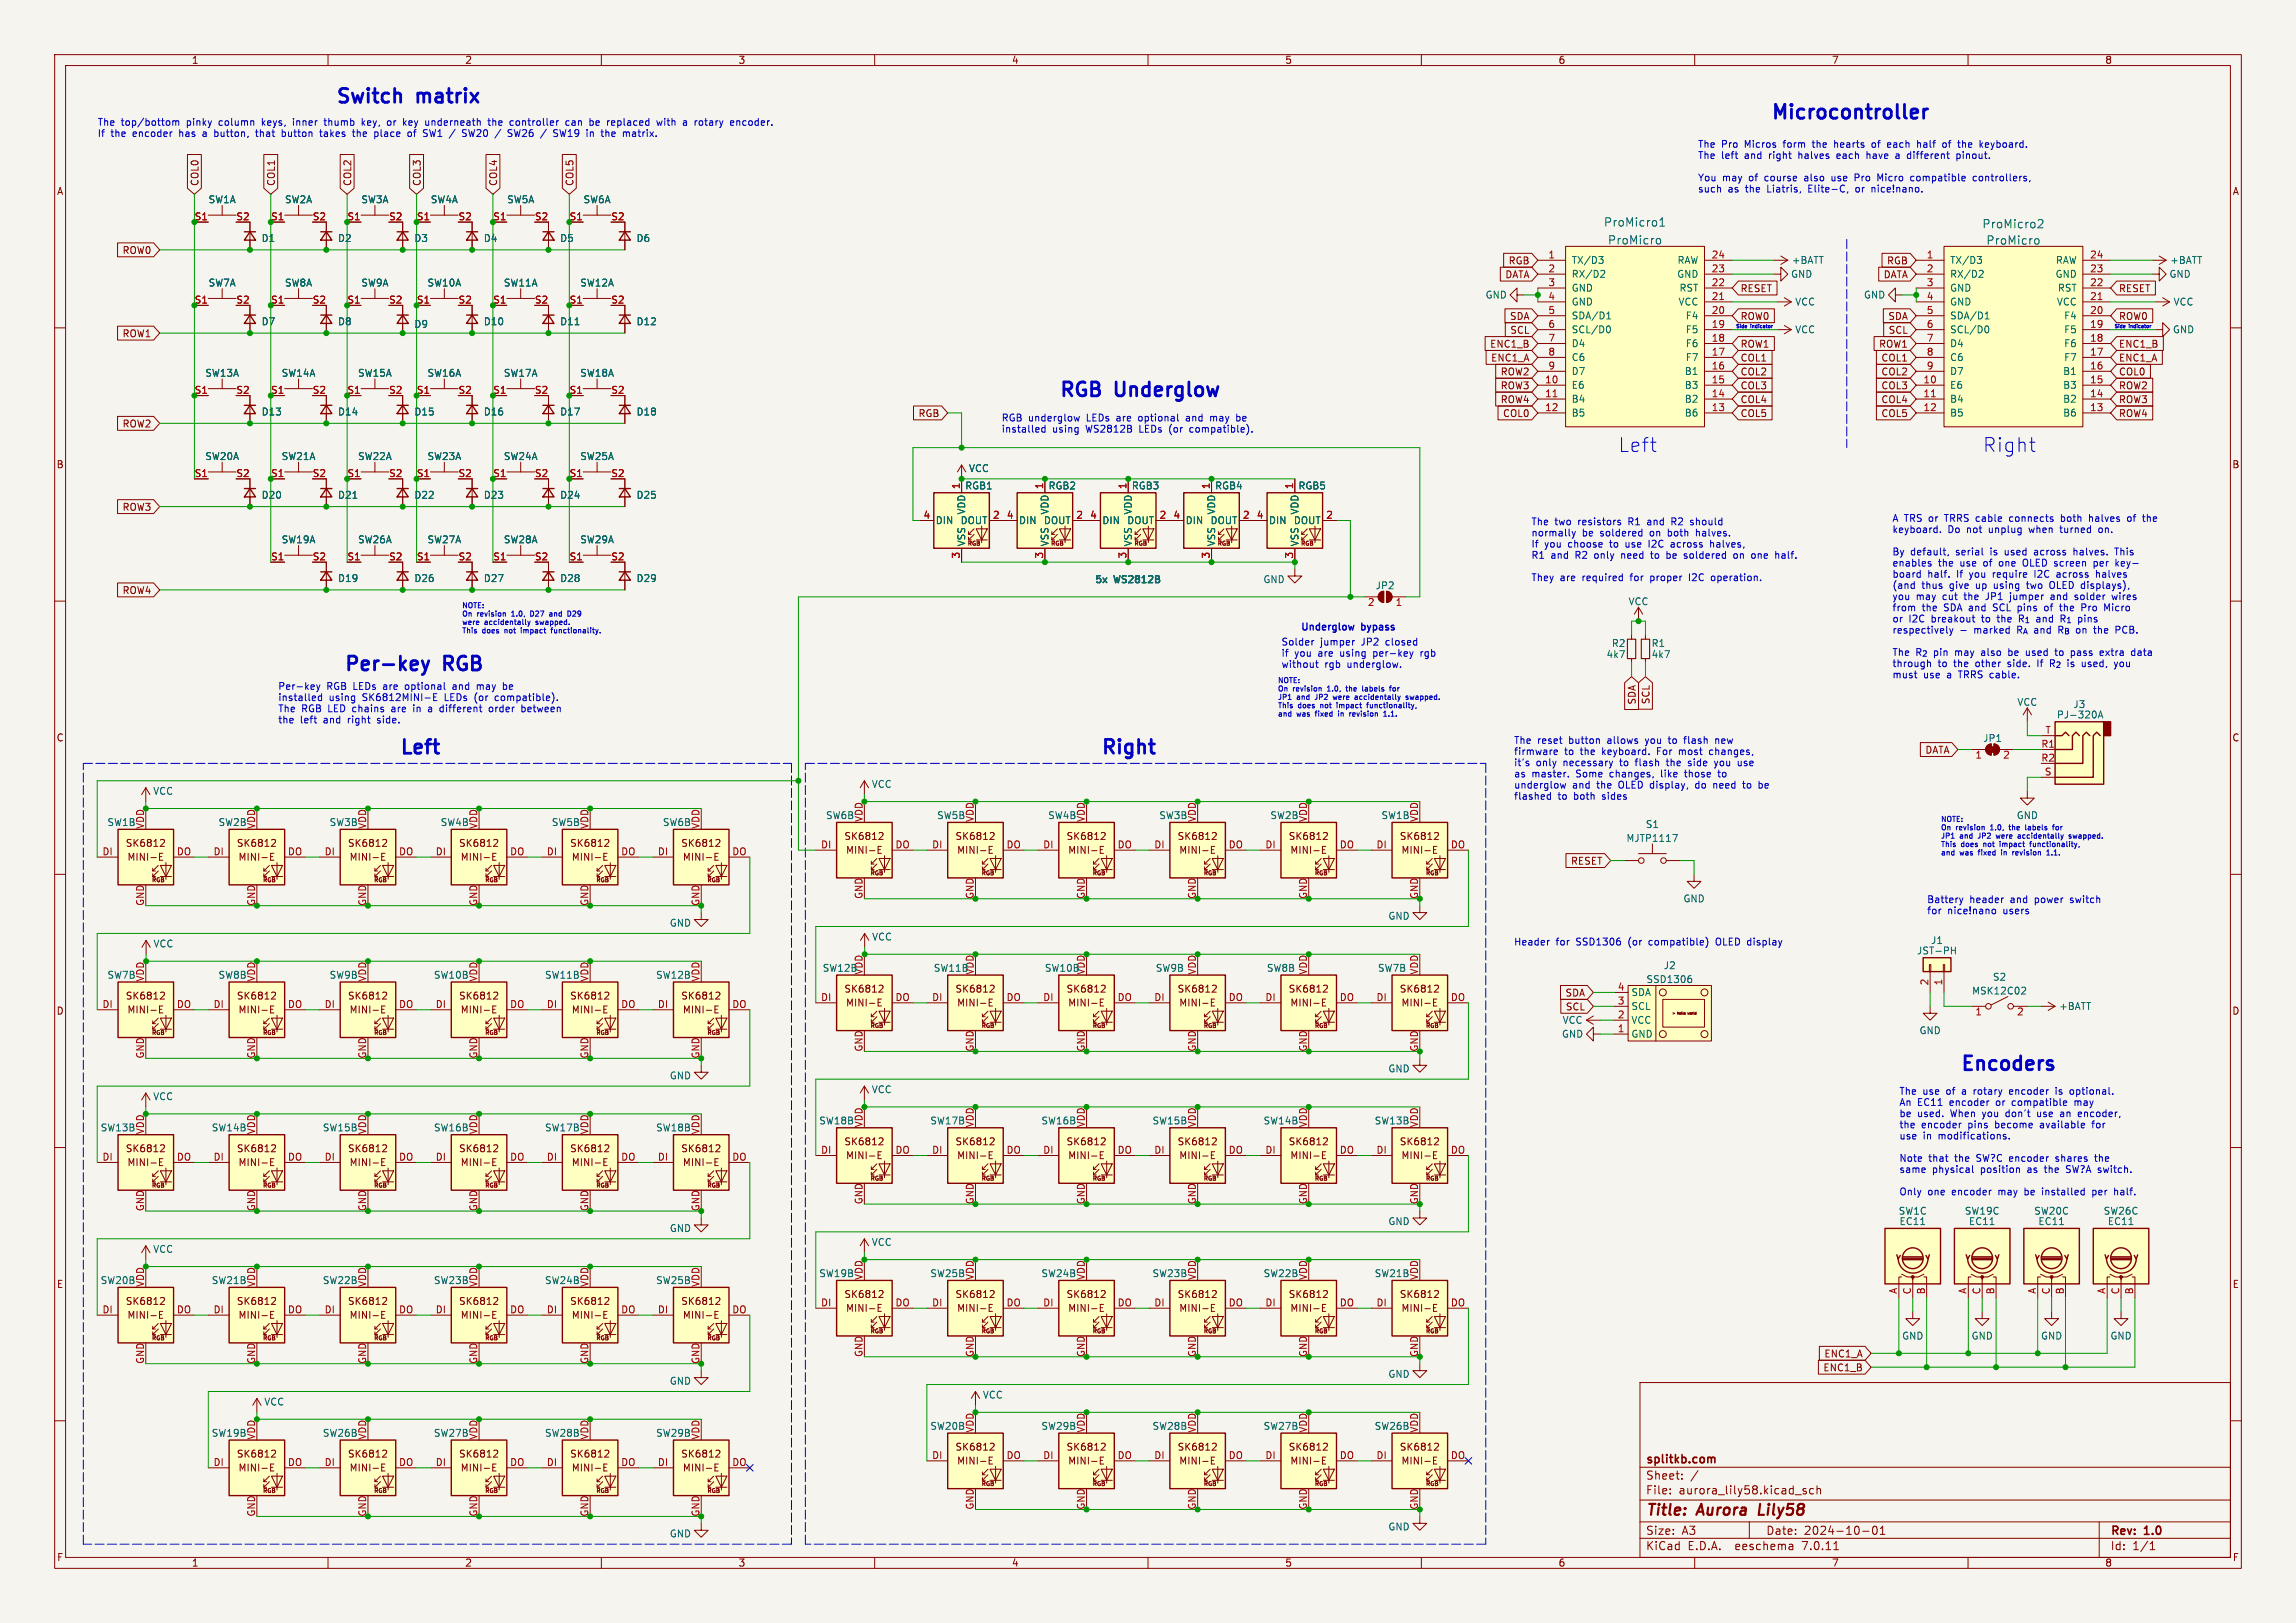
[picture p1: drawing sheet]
<svg xmlns="http://www.w3.org/2000/svg" width="420mm" height="297mm" viewBox="0 0 420 297" stroke-linecap="round" stroke-linejoin="round" font-family="sans-serif">
<defs><g id="words">
<g font-size="3.5" fill="#0000c2">
<text x="61.3" y="19.1">Switch</text>
<text x="76.5" y="19.1">matrix</text>
<text x="323.8" y="22">Microcontroller</text>
<text x="193.7" y="72.8">RGB</text>
<text x="204.2" y="72.8">Underglow</text>
<text x="295.9" y="82.9">Left</text>
<text x="362.6" y="82.9">Right</text>
<text x="62.9" y="122.9">Per-key</text>
<text x="81.4" y="122.9">RGB</text>
<text x="73" y="138.2">Left</text>
<text x="201.3" y="138.2">Right</text>
<text x="358.5" y="196.1">Encoders</text>
</g>
<g font-size="2.8" fill="#840000">
<text x="301" y="277.9">Title:</text>
<text x="310.6" y="277.9">Aurora</text>
<text x="322.6" y="277.9">Lily58</text>
</g>
<g font-size="2.1" fill="#006464">
<text x="293.3" y="41.7">ProMicro1</text>
<text x="362.5" y="42">ProMicro2</text>
<text x="294" y="45">ProMicro</text>
<text x="363.3" y="45">ProMicro</text>
</g>
<g font-size="2.1" fill="#840000">
<text x="301" y="268.2">splitkb.com</text>
<text x="301" y="273.7">File:</text>
<text x="301" y="271">Sheet:</text>
<text x="307.1" y="273.7">aurora_lily58.kicad_sch</text>
<text x="301" y="281.1">Size:</text>
<text x="307.6" y="281.1">A3</text>
<text x="323" y="281.1">Date:</text>
<text x="330" y="281.1">2024-10-01</text>
<text x="386" y="281.3">Rev:</text>
<text x="392.4" y="281.3">1.0</text>
<text x="301" y="283.9">KiCad</text>
<text x="308.7" y="283.9">E.D.A.</text>
<text x="317.6" y="283.9">eeschema</text>
<text x="330" y="283.9">7.0.11</text>
<text x="386" y="283.9">Id:</text>
<text x="390.1" y="283.9">1/1</text>
</g>
<g font-size="1.8" fill="#840000">
<text x="35" y="11.9">1</text>
<text x="85" y="11.9">2</text>
<text x="135" y="11.9">3</text>
<text x="185" y="11.9">4</text>
<text x="235" y="11.9">5</text>
<text x="285" y="11.9">6</text>
<text x="335" y="11.9">7</text>
<text x="385" y="11.9">8</text>
<text x="10.3" y="35.9">A</text>
<text x="36.5" y="34.1" transform="rotate(-90 36.5 34.1)">COL0</text>
<text x="50.5" y="34.1" transform="rotate(-90 50.5 34.1)">COL1</text>
<text x="64.5" y="34.1" transform="rotate(-90 64.5 34.1)">COL2</text>
<text x="77.2" y="34.1" transform="rotate(-90 77.2 34.1)">COL3</text>
<text x="91.1" y="34.1" transform="rotate(-90 91.1 34.1)">COL4</text>
<text x="105.1" y="34.1" transform="rotate(-90 105.1 34.1)">COL5</text>
<text x="408.3" y="35.9">A</text>
<text x="22.3" y="46.7">ROW0</text>
<text x="275.3" y="51.1">DATA</text>
<text x="275.9" y="48.6">RGB</text>
<text x="318.3" y="53.7">RESET</text>
<text x="344.5" y="51.1">DATA</text>
<text x="345.1" y="48.6">RGB</text>
<text x="387.5" y="53.7">RESET</text>
<text x="276.1" y="58.7">SDA</text>
<text x="318.3" y="58.7">ROW0</text>
<text x="345.3" y="58.7">SDA</text>
<text x="387.5" y="58.7">ROW0</text>
<text x="22.3" y="61.9">ROW1</text>
<text x="272.5" y="63.8">ENC1_B</text>
<text x="276.2" y="61.3">SCL</text>
<text x="318.3" y="63.8">ROW1</text>
<text x="343.6" y="63.8">ROW1</text>
<text x="345.4" y="61.3">SCL</text>
<text x="387.5" y="63.8">ENC1_B</text>
<text x="272.7" y="66.4">ENC1_A</text>
<text x="274.4" y="68.9">ROW2</text>
<text x="274.4" y="71.4">ROW3</text>
<text x="318.3" y="68.9">COL2</text>
<text x="318.3" y="66.4">COL1</text>
<text x="318.3" y="71.4">COL3</text>
<text x="344.1" y="66.4">COL1</text>
<text x="344.1" y="68.9">COL2</text>
<text x="344.1" y="71.4">COL3</text>
<text x="387.5" y="66.4">ENC1_A</text>
<text x="387.5" y="68.9">COL0</text>
<text x="387.5" y="71.4">ROW2</text>
<text x="167.9" y="76.5">RGB</text>
<text x="274.4" y="74">ROW4</text>
<text x="274.8" y="76.5">COL0</text>
<text x="318.3" y="74">COL4</text>
<text x="318.3" y="76.5">COL5</text>
<text x="344.1" y="74">COL4</text>
<text x="344.1" y="76.5">COL5</text>
<text x="387.5" y="74">ROW3</text>
<text x="387.5" y="76.5">ROW4</text>
<text x="22.3" y="78.4">ROW2</text>
<text x="10.3" y="85.9">B</text>
<text x="408.2" y="85.9">B</text>
<text x="22.3" y="93.7">ROW3</text>
<text x="22.3" y="108.9">ROW4</text>
<text x="299.4" y="129" transform="rotate(-90 299.4 129)">SDA</text>
<text x="301.9" y="129" transform="rotate(-90 301.9 129)">SCL</text>
<text x="10.3" y="135.9">C</text>
<text x="408.2" y="135.9">C</text>
<text x="352.1" y="138.1">DATA</text>
<text x="22.9" y="155.2">SK6812</text>
<text x="43.2" y="155.2">SK6812</text>
<text x="63.5" y="155.2">SK6812</text>
<text x="83.9" y="155.2">SK6812</text>
<text x="104.2" y="155.2">SK6812</text>
<text x="124.5" y="155.2">SK6812</text>
<text x="154.3" y="153.9">SK6812</text>
<text x="174.7" y="153.9">SK6812</text>
<text x="195" y="153.9">SK6812</text>
<text x="215.3" y="153.9">SK6812</text>
<text x="235.6" y="153.9">SK6812</text>
<text x="255.9" y="153.9">SK6812</text>
<text x="23.2" y="157.7">MINI-E</text>
<text x="43.5" y="157.7">MINI-E</text>
<text x="63.8" y="157.7">MINI-E</text>
<text x="84.2" y="157.7">MINI-E</text>
<text x="104.5" y="157.7">MINI-E</text>
<text x="124.8" y="157.7">MINI-E</text>
<text x="154.6" y="156.4">MINI-E</text>
<text x="175" y="156.4">MINI-E</text>
<text x="195.3" y="156.4">MINI-E</text>
<text x="215.6" y="156.4">MINI-E</text>
<text x="235.9" y="156.4">MINI-E</text>
<text x="256.2" y="156.4">MINI-E</text>
<text x="287.3" y="158.4">RESET</text>
<text x="10.3" y="185.9">D</text>
<text x="22.9" y="183.1">SK6812</text>
<text x="23.2" y="185.7">MINI-E</text>
<text x="43.2" y="183.1">SK6812</text>
<text x="43.5" y="185.7">MINI-E</text>
<text x="63.5" y="183.1">SK6812</text>
<text x="63.8" y="185.7">MINI-E</text>
<text x="83.9" y="183.1">SK6812</text>
<text x="84.2" y="185.7">MINI-E</text>
<text x="104.2" y="183.1">SK6812</text>
<text x="104.5" y="185.7">MINI-E</text>
<text x="124.5" y="183.1">SK6812</text>
<text x="124.8" y="185.7">MINI-E</text>
<text x="154.3" y="181.8">SK6812</text>
<text x="154.6" y="184.4">MINI-E</text>
<text x="174.7" y="181.8">SK6812</text>
<text x="175" y="184.4">MINI-E</text>
<text x="195" y="181.8">SK6812</text>
<text x="195.3" y="184.4">MINI-E</text>
<text x="215.3" y="181.8">SK6812</text>
<text x="215.6" y="184.4">MINI-E</text>
<text x="235.6" y="181.8">SK6812</text>
<text x="235.9" y="184.4">MINI-E</text>
<text x="255.9" y="181.8">SK6812</text>
<text x="256.2" y="184.4">MINI-E</text>
<text x="286.3" y="182.6">SDA</text>
<text x="286.3" y="185.1">SCL</text>
<text x="408.2" y="185.9">D</text>
<text x="154.3" y="209.8">SK6812</text>
<text x="174.7" y="209.8">SK6812</text>
<text x="195" y="209.8">SK6812</text>
<text x="215.3" y="209.8">SK6812</text>
<text x="235.6" y="209.8">SK6812</text>
<text x="255.9" y="209.8">SK6812</text>
<text x="22.9" y="211.1">SK6812</text>
<text x="23.2" y="213.6">MINI-E</text>
<text x="43.2" y="211.1">SK6812</text>
<text x="43.5" y="213.6">MINI-E</text>
<text x="63.5" y="211.1">SK6812</text>
<text x="63.8" y="213.6">MINI-E</text>
<text x="83.9" y="211.1">SK6812</text>
<text x="84.2" y="213.6">MINI-E</text>
<text x="104.2" y="211.1">SK6812</text>
<text x="104.5" y="213.6">MINI-E</text>
<text x="124.5" y="211.1">SK6812</text>
<text x="124.8" y="213.6">MINI-E</text>
<text x="154.6" y="212.3">MINI-E</text>
<text x="175" y="212.3">MINI-E</text>
<text x="195.3" y="212.3">MINI-E</text>
<text x="215.6" y="212.3">MINI-E</text>
<text x="235.9" y="212.3">MINI-E</text>
<text x="256.2" y="212.3">MINI-E</text>
<text x="10.3" y="235.9">E</text>
<text x="22.9" y="239">SK6812</text>
<text x="43.2" y="239">SK6812</text>
<text x="63.5" y="239">SK6812</text>
<text x="83.9" y="239">SK6812</text>
<text x="104.2" y="239">SK6812</text>
<text x="124.5" y="239">SK6812</text>
<text x="154.3" y="237.7">SK6812</text>
<text x="174.7" y="237.7">SK6812</text>
<text x="195" y="237.7">SK6812</text>
<text x="215.3" y="237.7">SK6812</text>
<text x="235.6" y="237.7">SK6812</text>
<text x="255.9" y="237.7">SK6812</text>
<text x="408.3" y="235.9">E</text>
<text x="23.2" y="241.5">MINI-E</text>
<text x="43.5" y="241.5">MINI-E</text>
<text x="63.8" y="241.5">MINI-E</text>
<text x="84.2" y="241.5">MINI-E</text>
<text x="104.5" y="241.5">MINI-E</text>
<text x="124.8" y="241.5">MINI-E</text>
<text x="154.6" y="240.3">MINI-E</text>
<text x="175" y="240.3">MINI-E</text>
<text x="195.3" y="240.3">MINI-E</text>
<text x="215.6" y="240.3">MINI-E</text>
<text x="235.9" y="240.3">MINI-E</text>
<text x="256.2" y="240.3">MINI-E</text>
<text x="333.4" y="251.1">ENC1_B</text>
<text x="333.6" y="248.6">ENC1_A</text>
<text x="43.2" y="266.9">SK6812</text>
<text x="43.5" y="269.5">MINI-E</text>
<text x="63.5" y="266.9">SK6812</text>
<text x="63.8" y="269.5">MINI-E</text>
<text x="83.9" y="266.9">SK6812</text>
<text x="84.2" y="269.5">MINI-E</text>
<text x="104.2" y="266.9">SK6812</text>
<text x="104.5" y="269.5">MINI-E</text>
<text x="124.5" y="266.9">SK6812</text>
<text x="124.8" y="269.5">MINI-E</text>
<text x="174.7" y="265.7">SK6812</text>
<text x="175" y="268.2">MINI-E</text>
<text x="195" y="265.7">SK6812</text>
<text x="195.3" y="268.2">MINI-E</text>
<text x="215.3" y="265.7">SK6812</text>
<text x="215.6" y="268.2">MINI-E</text>
<text x="235.6" y="265.7">SK6812</text>
<text x="235.9" y="268.2">MINI-E</text>
<text x="255.9" y="265.7">SK6812</text>
<text x="256.2" y="268.2">MINI-E</text>
<text x="10.3" y="285.9">F</text>
<text x="35" y="286.9">1</text>
<text x="85" y="286.9">2</text>
<text x="135" y="286.9">3</text>
<text x="185" y="286.9">4</text>
<text x="235" y="286.9">5</text>
<text x="285" y="286.9">6</text>
<text x="335" y="286.9">7</text>
<text x="385" y="286.9">8</text>
<text x="408.3" y="285.9">F</text>
</g>
<g font-size="1.8" fill="#0000c2">
<text x="17.8" y="23.1">The</text>
<text x="22.2" y="23.1">top/bottom</text>
<text x="34.3" y="23.1">pinky</text>
<text x="40.3" y="23.1">column</text>
<text x="48.4" y="23.1">keys,</text>
<text x="54.3" y="23.1">inner</text>
<text x="60.2" y="23.1">thumb</text>
<text x="67.3" y="23.1">key,</text>
<text x="72.1" y="23.1">or</text>
<text x="75.2" y="23.1">key</text>
<text x="79.5" y="23.1">underneath</text>
<text x="91.3" y="23.1">the</text>
<text x="95.4" y="23.1">controller</text>
<text x="105.8" y="23.1">can</text>
<text x="110.4" y="23.1">be</text>
<text x="113.8" y="23.1">replaced</text>
<text x="123.1" y="23.1">with</text>
<text x="128.1" y="23.1">a</text>
<text x="130.4" y="23.1">rotary</text>
<text x="137.1" y="23.1">encoder.</text>
<text x="17.8" y="25.2">If</text>
<text x="20.3" y="25.2">the</text>
<text x="24.4" y="25.2">encoder</text>
<text x="33.1" y="25.2">has</text>
<text x="37.6" y="25.2">a</text>
<text x="39.9" y="25.2">button,</text>
<text x="47.7" y="25.2">that</text>
<text x="52.6" y="25.2">button</text>
<text x="59.9" y="25.2">takes</text>
<text x="66.1" y="25.2">the</text>
<text x="70.2" y="25.2">place</text>
<text x="76.5" y="25.2">of</text>
<text x="79.5" y="25.2">SW1 /</text>
<text x="87.1" y="25.2">SW20</text>
<text x="93.3" y="25.2">/</text>
<text x="95.8" y="25.2">SW26</text>
<text x="102.1" y="25.2">/</text>
<text x="104.6" y="25.2">SW19</text>
<text x="110.8" y="25.2">in</text>
<text x="113.8" y="25.2">the</text>
<text x="117.9" y="25.2">matrix.</text>
<text x="310.5" y="27.1">The</text>
<text x="310.5" y="29.2">The</text>
<text x="314.9" y="27.1">Pro</text>
<text x="314.9" y="29.2">left</text>
<text x="319.3" y="27.1">Micros</text>
<text x="319.3" y="29.2">and</text>
<text x="323.9" y="29.2">right</text>
<text x="326.5" y="27.1">form</text>
<text x="329.5" y="29.2">halves</text>
<text x="332.1" y="27.1">the</text>
<text x="336.2" y="27.1">hearts</text>
<text x="336.7" y="29.2">each</text>
<text x="342.3" y="29.2">have</text>
<text x="343.3" y="27.1">of</text>
<text x="346.3" y="27.1">each</text>
<text x="347.9" y="29.2">a</text>
<text x="350.2" y="29.2">different</text>
<text x="352" y="27.1">half</text>
<text x="356.9" y="27.1">of</text>
<text x="359.4" y="29.2">pinout.</text>
<text x="359.9" y="27.1">the</text>
<text x="364" y="27.1">keyboard.</text>
<text x="310.5" y="33.3">You</text>
<text x="310.5" y="35.3">such</text>
<text x="315.1" y="33.3">may</text>
<text x="316.1" y="35.3">as</text>
<text x="319.4" y="35.3">the</text>
<text x="320.1" y="33.3">of</text>
<text x="323.1" y="33.3">course</text>
<text x="323.6" y="35.3">Liatris,</text>
<text x="330.6" y="33.3">also</text>
<text x="331.3" y="35.3">Elite-C,</text>
<text x="335.7" y="33.3">use</text>
<text x="340.1" y="35.3">or</text>
<text x="340.2" y="33.3">Pro</text>
<text x="343.2" y="35.3">nice!nano.</text>
<text x="344.5" y="33.3">Micro</text>
<text x="350.8" y="33.3">compatible</text>
<text x="362.4" y="33.3">controllers,</text>
<text x="183.1" y="77.2">RGB underglow</text>
<text x="198.9" y="77.2">LEDs</text>
<text x="204.5" y="77.2">are</text>
<text x="208.7" y="77.2">optional</text>
<text x="217.7" y="77.2">and</text>
<text x="222.3" y="77.2">may</text>
<text x="227.3" y="77.2">be</text>
<text x="183.1" y="79.3">installed</text>
<text x="192.5" y="79.3">using</text>
<text x="198.8" y="79.3">WS2812B</text>
<text x="208.7" y="79.3">LEDs</text>
<text x="214.4" y="79.3">(or</text>
<text x="218.3" y="79.3">compatible).</text>
<text x="346.1" y="95.6">A TRS or</text>
<text x="356.1" y="95.6">TRRS cable</text>
<text x="368.3" y="95.6">connects</text>
<text x="377.9" y="95.6">both</text>
<text x="383.2" y="95.6">halves</text>
<text x="390.5" y="95.6">of</text>
<text x="393.5" y="95.6">the</text>
<text x="280" y="96.2">The</text>
<text x="280" y="98.3">normally</text>
<text x="280" y="100.3">If</text>
<text x="282.5" y="100.3">you</text>
<text x="284.4" y="96.2">two</text>
<text x="287" y="100.3">choose</text>
<text x="288.8" y="96.2">resistors</text>
<text x="289.4" y="98.3">be</text>
<text x="292.8" y="98.3">soldered</text>
<text x="294.8" y="100.3">to</text>
<text x="297.8" y="100.3">use</text>
<text x="298.2" y="96.2">R1</text>
<text x="301.8" y="96.2">and</text>
<text x="302.1" y="98.3">on</text>
<text x="302.3" y="100.3">I2C</text>
<text x="305.6" y="98.3">both</text>
<text x="306.5" y="96.2">R2</text>
<text x="306.5" y="100.3">across</text>
<text x="310.1" y="96.2">should</text>
<text x="310.9" y="98.3">halves.</text>
<text x="313.9" y="100.3">halves,</text>
<text x="346.1" y="97.6">keyboard.</text>
<text x="346.1" y="101.7">By</text>
<text x="349.5" y="101.7">default,</text>
<text x="356.3" y="97.6">Do</text>
<text x="357.9" y="101.7">serial</text>
<text x="359.9" y="97.6">not</text>
<text x="364.1" y="97.6">unplug</text>
<text x="364.4" y="101.7">is</text>
<text x="367.2" y="101.7">used</text>
<text x="371.7" y="97.6">when</text>
<text x="372.8" y="101.7">across</text>
<text x="377.6" y="97.6">turned</text>
<text x="380.2" y="101.7">halves.</text>
<text x="384.8" y="97.6">on.</text>
<text x="388" y="101.7">This</text>
<text x="280" y="102.3">R1</text>
<text x="280" y="106.4">They</text>
<text x="283.7" y="102.3">and</text>
<text x="285.4" y="106.4">are</text>
<text x="288.3" y="102.3">R2</text>
<text x="289.6" y="106.4">required</text>
<text x="292" y="102.3">only</text>
<text x="297.1" y="102.3">need</text>
<text x="298.5" y="106.4">for</text>
<text x="302.4" y="106.4">proper</text>
<text x="302.7" y="102.3">to</text>
<text x="305.7" y="102.3">be</text>
<text x="309.2" y="102.3">soldered</text>
<text x="309.7" y="106.4">I2C</text>
<text x="313.9" y="106.4">operation.</text>
<text x="318.4" y="102.3">on</text>
<text x="321.9" y="102.3">one</text>
<text x="326.5" y="102.3">half.</text>
<text x="346.1" y="103.8">enables</text>
<text x="346.1" y="105.8">board</text>
<text x="346.1" y="107.9">(and</text>
<text x="351.5" y="107.9">thus</text>
<text x="352.6" y="105.8">half.</text>
<text x="354.6" y="103.8">the</text>
<text x="356.8" y="107.9">give</text>
<text x="358.1" y="105.8">If</text>
<text x="358.7" y="103.8">use</text>
<text x="360.6" y="105.8">you</text>
<text x="361.7" y="107.9">up</text>
<text x="363.1" y="103.8">of</text>
<text x="365" y="105.8">require</text>
<text x="365.2" y="107.9">using</text>
<text x="366.2" y="103.8">one</text>
<text x="370.7" y="103.8">OLED screen</text>
<text x="371.5" y="107.9">two</text>
<text x="372.9" y="105.8">I2C</text>
<text x="375.8" y="107.9">OLED displays),</text>
<text x="377.1" y="105.8">across</text>
<text x="384.1" y="103.8">per</text>
<text x="384.5" y="105.8">halves</text>
<text x="388.3" y="103.8">key-</text>
<text x="346.1" y="109.9">you</text>
<text x="346.1" y="111.9">from</text>
<text x="346.1" y="114">or</text>
<text x="349.2" y="114">I2C</text>
<text x="350.5" y="109.9">may</text>
<text x="351.6" y="111.9">the</text>
<text x="353.4" y="114">breakout</text>
<text x="355.5" y="109.9">cut</text>
<text x="355.7" y="111.9">SDA and</text>
<text x="359.6" y="109.9">the</text>
<text x="362.8" y="114">to</text>
<text x="363.8" y="109.9">JP1</text>
<text x="365.1" y="111.9">SCL pins</text>
<text x="365.9" y="114">the</text>
<text x="368.4" y="109.9">jumper</text>
<text x="370" y="114">R_{1}</text>
<text x="373.4" y="114">and</text>
<text x="374.9" y="111.9">of</text>
<text x="376" y="109.9">and</text>
<text x="377.9" y="111.9">the</text>
<text x="378" y="114">R_{1}</text>
<text x="380.6" y="109.9">solder</text>
<text x="381.4" y="114">pins</text>
<text x="382.1" y="111.9">Pro</text>
<text x="386.4" y="111.9">Micro</text>
<text x="387.7" y="109.9">wires</text>
<text x="234.3" y="118.2">Solder</text>
<text x="237.9" y="115.4">Underglow</text>
<text x="241.5" y="118.2">jumper</text>
<text x="249.1" y="115.4">bypass</text>
<text x="249.2" y="118.2">JP2</text>
<text x="253.8" y="118.2">closed</text>
<text x="346.1" y="116">respectively</text>
<text x="361.2" y="116">marked</text>
<text x="369.3" y="116">R_{A}</text>
<text x="372.6" y="116">and</text>
<text x="377.2" y="116">R_{B}</text>
<text x="380.7" y="116">on</text>
<text x="384.2" y="116">the</text>
<text x="388.3" y="116">PCB.</text>
<text x="234.3" y="120.3">if</text>
<text x="234.3" y="122.3">without</text>
<text x="236.8" y="120.3">you</text>
<text x="241.3" y="120.3">are</text>
<text x="242.3" y="122.3">rgb</text>
<text x="245.4" y="120.3">using</text>
<text x="246.6" y="122.3">underglow.</text>
<text x="251.7" y="120.3">per-key</text>
<text x="260.5" y="120.3">rgb</text>
<text x="346.1" y="120.1">The</text>
<text x="346.1" y="122.2">through</text>
<text x="346.1" y="124.2">must</text>
<text x="350.5" y="120.1">R_{2}</text>
<text x="351.8" y="124.2">use</text>
<text x="353.9" y="120.1">pin</text>
<text x="354.5" y="122.2">to</text>
<text x="356.3" y="124.2">a</text>
<text x="357.5" y="122.2">the</text>
<text x="357.9" y="120.1">may</text>
<text x="358.6" y="124.2">TRRS cable.</text>
<text x="361.7" y="122.2">other</text>
<text x="362.9" y="120.1">also</text>
<text x="367.8" y="122.2">side.</text>
<text x="368.1" y="120.1">be</text>
<text x="371.5" y="120.1">used</text>
<text x="373.4" y="122.2">If</text>
<text x="375.9" y="122.2">R_{2}</text>
<text x="377.1" y="120.1">to</text>
<text x="379.3" y="122.2">is</text>
<text x="380.1" y="120.1">pass</text>
<text x="382.1" y="122.2">used,</text>
<text x="385.6" y="120.1">extra</text>
<text x="388.3" y="122.2">you</text>
<text x="391.6" y="120.1">data</text>
<text x="50.8" y="126.3">Per-key</text>
<text x="50.8" y="128.4">installed</text>
<text x="50.8" y="130.4">The</text>
<text x="55.2" y="130.4">RGB LED chains</text>
<text x="59.8" y="126.3">RGB LEDs</text>
<text x="60.2" y="128.4">using</text>
<text x="66.4" y="128.4">SK6812MINI-E</text>
<text x="70.4" y="126.3">are</text>
<text x="72.1" y="130.4">are</text>
<text x="74.6" y="126.3">optional</text>
<text x="76.3" y="130.4">in</text>
<text x="79.2" y="130.4">a</text>
<text x="81.6" y="130.4">different</text>
<text x="81.6" y="128.4">LEDs</text>
<text x="83.5" y="126.3">and</text>
<text x="87.3" y="128.4">(or</text>
<text x="88.1" y="126.3">may</text>
<text x="90.8" y="130.4">order</text>
<text x="91.2" y="128.4">compatible).</text>
<text x="93.1" y="126.3">be</text>
<text x="96.9" y="130.4">between</text>
<text x="50.8" y="132.5">the</text>
<text x="54.9" y="132.5">left</text>
<text x="59.3" y="132.5">and</text>
<text x="63.9" y="132.5">right</text>
<text x="69.5" y="132.5">side.</text>
<text x="276.9" y="136.2">The</text>
<text x="281.2" y="136.2">reset</text>
<text x="287.1" y="136.2">button</text>
<text x="294.3" y="136.2">allows</text>
<text x="301.5" y="136.2">you</text>
<text x="305.9" y="136.2">to</text>
<text x="309" y="136.2">flash</text>
<text x="314.9" y="136.2">new</text>
<text x="276.9" y="138.3">firmware</text>
<text x="276.9" y="140.3">it's</text>
<text x="276.9" y="142.3">as</text>
<text x="280.2" y="142.3">master.</text>
<text x="281" y="140.3">only</text>
<text x="286.1" y="140.3">necessary</text>
<text x="286.2" y="138.3">to</text>
<text x="288.5" y="142.3">Some</text>
<text x="289.2" y="138.3">the</text>
<text x="293.4" y="138.3">keyboard.</text>
<text x="294.8" y="142.3">changes,</text>
<text x="296.6" y="140.3">to</text>
<text x="299.7" y="140.3">flash</text>
<text x="303.6" y="138.3">For</text>
<text x="304.3" y="142.3">like</text>
<text x="305.6" y="140.3">the</text>
<text x="307.8" y="138.3">most</text>
<text x="308.9" y="142.3">those</text>
<text x="309.7" y="140.3">side</text>
<text x="313.6" y="138.3">changes,</text>
<text x="314.7" y="140.3">you</text>
<text x="315.2" y="142.3">to</text>
<text x="319.2" y="140.3">use</text>
<text x="276.9" y="144.4">underglow</text>
<text x="276.9" y="146.4">flashed</text>
<text x="285" y="146.4">to</text>
<text x="287.6" y="144.4">and</text>
<text x="288" y="146.4">both</text>
<text x="292.3" y="144.4">the</text>
<text x="293.4" y="146.4">sides</text>
<text x="296.4" y="144.4">OLED display,</text>
<text x="310.8" y="144.4">do</text>
<text x="314.3" y="144.4">need</text>
<text x="319.9" y="144.4">to</text>
<text x="323" y="144.4">be</text>
<text x="352.4" y="165.3">Battery</text>
<text x="352.4" y="167.4">for</text>
<text x="356.3" y="167.4">nice!nano</text>
<text x="360.3" y="165.3">header</text>
<text x="366.6" y="167.4">users</text>
<text x="367.9" y="165.3">and</text>
<text x="372.5" y="165.3">power</text>
<text x="379.2" y="165.3">switch</text>
<text x="276.9" y="173.1">Header</text>
<text x="284.6" y="173.1">for</text>
<text x="288.5" y="173.1">SSD1306</text>
<text x="298.2" y="173.1">(or</text>
<text x="302.1" y="173.1">compatible)</text>
<text x="314.6" y="173.1">OLED display</text>
<text x="347.3" y="200.4">The</text>
<text x="347.3" y="202.5">An</text>
<text x="350.8" y="202.5">EC11</text>
<text x="351.7" y="200.4">use</text>
<text x="356.2" y="200.4">of</text>
<text x="356.8" y="202.5">encoder</text>
<text x="359.2" y="200.4">a</text>
<text x="361.5" y="200.4">rotary</text>
<text x="365.4" y="202.5">or</text>
<text x="368.3" y="200.4">encoder</text>
<text x="368.5" y="202.5">compatible</text>
<text x="376.9" y="200.4">is</text>
<text x="379.7" y="200.4">optional.</text>
<text x="380.2" y="202.5">may</text>
<text x="347.3" y="204.5">be</text>
<text x="347.3" y="206.6">the</text>
<text x="347.3" y="208.6">use</text>
<text x="350.8" y="204.5">used.</text>
<text x="351.5" y="206.6">encoder</text>
<text x="351.8" y="208.6">in</text>
<text x="354.7" y="208.6">modifications.</text>
<text x="356.9" y="204.5">When</text>
<text x="360.1" y="206.6">pins</text>
<text x="363" y="204.5">you</text>
<text x="365.2" y="206.6">become</text>
<text x="367.4" y="204.5">don't</text>
<text x="373.3" y="204.5">use</text>
<text x="373.7" y="206.6">available</text>
<text x="377.8" y="204.5">an</text>
<text x="381.2" y="204.5">encoder,</text>
<text x="383.4" y="206.6">for</text>
<text x="347.3" y="212.7">Note</text>
<text x="347.3" y="214.7">same</text>
<text x="352.8" y="212.7">that</text>
<text x="353.5" y="214.7">physical</text>
<text x="357.7" y="212.7">the</text>
<text x="361.9" y="212.7">SW?C encoder</text>
<text x="362.4" y="214.7">position</text>
<text x="371.2" y="214.7">as</text>
<text x="374.5" y="214.7">the</text>
<text x="376.7" y="212.7">shares</text>
<text x="378.7" y="214.7">SW?A switch.</text>
<text x="384.1" y="212.7">the</text>
<text x="347.3" y="218.8">Only</text>
<text x="352.6" y="218.8">one</text>
<text x="357.2" y="218.8">encoder</text>
<text x="365.9" y="218.8">may</text>
<text x="370.8" y="218.8">be</text>
<text x="374.2" y="218.8">installed</text>
<text x="383.6" y="218.8">per</text>
<text x="387.8" y="218.8">half.</text>
</g>
<g font-size="1.8" fill="#a90000">
<text x="35.5" y="40.4">S1</text>
<text x="43.1" y="40.4">S2</text>
<text x="49.5" y="40.4">S1</text>
<text x="57.1" y="40.4">S2</text>
<text x="63.5" y="40.4">S1</text>
<text x="71.1" y="40.4">S2</text>
<text x="76.2" y="40.4">S1</text>
<text x="83.8" y="40.4">S2</text>
<text x="90.1" y="40.4">S1</text>
<text x="97.7" y="40.4">S2</text>
<text x="104.1" y="40.4">S1</text>
<text x="111.7" y="40.4">S2</text>
<text x="283.1" y="47.4">1</text>
<text x="313" y="47.4">24</text>
<text x="352.4" y="47.4">1</text>
<text x="382.2" y="47.4">24</text>
<text x="283.1" y="49.9">2</text>
<text x="283.1" y="52.5">3</text>
<text x="313" y="52.5">22</text>
<text x="313" y="49.9">23</text>
<text x="352.4" y="49.9">2</text>
<text x="352.4" y="52.5">3</text>
<text x="382.2" y="52.5">22</text>
<text x="382.2" y="49.9">23</text>
<text x="35.5" y="55.6">S1</text>
<text x="43.1" y="55.6">S2</text>
<text x="49.5" y="55.6">S1</text>
<text x="57.1" y="55.6">S2</text>
<text x="63.5" y="55.6">S1</text>
<text x="71.1" y="55.6">S2</text>
<text x="76.2" y="55.6">S1</text>
<text x="83.8" y="55.6">S2</text>
<text x="90.1" y="55.6">S1</text>
<text x="97.7" y="55.6">S2</text>
<text x="104.1" y="55.6">S1</text>
<text x="111.7" y="55.6">S2</text>
<text x="283.1" y="55">4</text>
<text x="283.1" y="57.5">5</text>
<text x="313" y="57.5">20</text>
<text x="313" y="55">21</text>
<text x="352.4" y="55">4</text>
<text x="352.4" y="57.5">5</text>
<text x="382.2" y="57.5">20</text>
<text x="382.2" y="55">21</text>
<text x="283.1" y="60.1">6</text>
<text x="283.1" y="62.6">7</text>
<text x="283.1" y="65.2">8</text>
<text x="313" y="65.2">17</text>
<text x="313" y="62.6">18</text>
<text x="313" y="60.1">19</text>
<text x="352.4" y="60.1">6</text>
<text x="352.4" y="62.6">7</text>
<text x="352.4" y="65.2">8</text>
<text x="382.2" y="65.2">17</text>
<text x="382.2" y="62.6">18</text>
<text x="382.2" y="60.1">19</text>
<text x="282.5" y="70.2">10</text>
<text x="283.1" y="67.7">9</text>
<text x="313" y="70.2">15</text>
<text x="313" y="67.7">16</text>
<text x="351.7" y="70.2">10</text>
<text x="352.4" y="67.7">9</text>
<text x="382.2" y="70.2">15</text>
<text x="382.2" y="67.7">16</text>
<text x="35.5" y="72.1">S1</text>
<text x="43.1" y="72.1">S2</text>
<text x="49.5" y="72.1">S1</text>
<text x="57.1" y="72.1">S2</text>
<text x="63.5" y="72.1">S1</text>
<text x="71.1" y="72.1">S2</text>
<text x="76.2" y="72.1">S1</text>
<text x="83.8" y="72.1">S2</text>
<text x="90.1" y="72.1">S1</text>
<text x="97.7" y="72.1">S2</text>
<text x="104.1" y="72.1">S1</text>
<text x="111.7" y="72.1">S2</text>
<text x="282.5" y="72.8">11</text>
<text x="282.5" y="75.3">12</text>
<text x="313" y="75.3">13</text>
<text x="313" y="72.8">14</text>
<text x="351.7" y="72.8">11</text>
<text x="351.7" y="75.3">12</text>
<text x="382.2" y="75.3">13</text>
<text x="382.2" y="72.8">14</text>
<text x="35.5" y="87.4">S1</text>
<text x="43.1" y="87.4">S2</text>
<text x="49.5" y="87.4">S1</text>
<text x="57.1" y="87.4">S2</text>
<text x="63.5" y="87.4">S1</text>
<text x="71.1" y="87.4">S2</text>
<text x="76.2" y="87.4">S1</text>
<text x="83.8" y="87.4">S2</text>
<text x="90.1" y="87.4">S1</text>
<text x="97.7" y="87.4">S2</text>
<text x="104.1" y="87.4">S1</text>
<text x="111.7" y="87.4">S2</text>
<text x="175.6" y="89.6" transform="rotate(-90 175.6 89.6)">1</text>
<text x="190.9" y="89.6" transform="rotate(-90 190.9 89.6)">1</text>
<text x="206.1" y="89.6" transform="rotate(-90 206.1 89.6)">1</text>
<text x="221.4" y="89.6" transform="rotate(-90 221.4 89.6)">1</text>
<text x="236.6" y="89.6" transform="rotate(-90 236.6 89.6)">1</text>
<text x="168.8" y="95">4</text>
<text x="181.5" y="95">2</text>
<text x="184.1" y="95">4</text>
<text x="196.8" y="95">2</text>
<text x="199.3" y="95">4</text>
<text x="212" y="95">2</text>
<text x="214.6" y="95">4</text>
<text x="227.3" y="95">2</text>
<text x="229.8" y="95">4</text>
<text x="242.5" y="95">2</text>
<text x="49.5" y="102.6">S1</text>
<text x="57.1" y="102.6">S2</text>
<text x="63.5" y="102.6">S1</text>
<text x="71.1" y="102.6">S2</text>
<text x="76.2" y="102.6">S1</text>
<text x="83.8" y="102.6">S2</text>
<text x="90.1" y="102.6">S1</text>
<text x="97.7" y="102.6">S2</text>
<text x="104.1" y="102.6">S1</text>
<text x="111.7" y="102.6">S2</text>
<text x="175.6" y="102.3" transform="rotate(-90 175.6 102.3)">3</text>
<text x="190.9" y="102.3" transform="rotate(-90 190.9 102.3)">3</text>
<text x="206.1" y="102.3" transform="rotate(-90 206.1 102.3)">3</text>
<text x="221.4" y="102.3" transform="rotate(-90 221.4 102.3)">3</text>
<text x="236.6" y="102.3" transform="rotate(-90 236.6 102.3)">3</text>
<text x="250.1" y="111.2">2</text>
<text x="255.2" y="111.2">1</text>
<text x="373.3" y="136.9">R1</text>
<text x="374.1" y="134.4">T</text>
<text x="361.2" y="139.1">1</text>
<text x="366.3" y="139.1">2</text>
<text x="373.3" y="139.4">R2</text>
<text x="373.9" y="142">S</text>
<text x="150.1" y="155.3">DI</text>
<text x="163.7" y="155.3">DO</text>
<text x="170.4" y="155.3">DI</text>
<text x="184" y="155.3">DO</text>
<text x="190.7" y="155.3">DI</text>
<text x="204.3" y="155.3">DO</text>
<text x="211.1" y="155.3">DI</text>
<text x="224.7" y="155.3">DO</text>
<text x="231.4" y="155.3">DI</text>
<text x="245" y="155.3">DO</text>
<text x="251.7" y="155.3">DI</text>
<text x="265.3" y="155.3">DO</text>
<text x="18.6" y="156.6">DI</text>
<text x="32.3" y="156.6">DO</text>
<text x="39" y="156.6">DI</text>
<text x="52.6" y="156.6">DO</text>
<text x="59.3" y="156.6">DI</text>
<text x="72.9" y="156.6">DO</text>
<text x="79.6" y="156.6">DI</text>
<text x="93.2" y="156.6">DO</text>
<text x="99.9" y="156.6">DI</text>
<text x="113.5" y="156.6">DO</text>
<text x="120.2" y="156.6">DI</text>
<text x="133.9" y="156.6">DO</text>
<text x="26.4" y="165.9" transform="rotate(-90 26.4 165.9)">GND</text>
<text x="46.7" y="165.9" transform="rotate(-90 46.7 165.9)">GND</text>
<text x="67.1" y="165.9" transform="rotate(-90 67.1 165.9)">GND</text>
<text x="87.4" y="165.9" transform="rotate(-90 87.4 165.9)">GND</text>
<text x="107.7" y="165.9" transform="rotate(-90 107.7 165.9)">GND</text>
<text x="128" y="165.9" transform="rotate(-90 128 165.9)">GND</text>
<text x="157.9" y="164.6" transform="rotate(-90 157.9 164.6)">GND</text>
<text x="178.2" y="164.6" transform="rotate(-90 178.2 164.6)">GND</text>
<text x="198.5" y="164.6" transform="rotate(-90 198.5 164.6)">GND</text>
<text x="218.8" y="164.6" transform="rotate(-90 218.8 164.6)">GND</text>
<text x="239.1" y="164.6" transform="rotate(-90 239.1 164.6)">GND</text>
<text x="259.5" y="164.6" transform="rotate(-90 259.5 164.6)">GND</text>
<text x="87.4" y="179.7" transform="rotate(-90 87.4 179.7)">VDD</text>
<text x="107.7" y="179.7" transform="rotate(-90 107.7 179.7)">VDD</text>
<text x="128" y="179.7" transform="rotate(-90 128 179.7)">VDD</text>
<text x="218.8" y="178.4" transform="rotate(-90 218.8 178.4)">VDD</text>
<text x="239.1" y="178.4" transform="rotate(-90 239.1 178.4)">VDD</text>
<text x="259.5" y="178.4" transform="rotate(-90 259.5 178.4)">VDD</text>
<text x="18.6" y="184.5">DI</text>
<text x="32.3" y="184.5">DO</text>
<text x="39" y="184.5">DI</text>
<text x="52.6" y="184.5">DO</text>
<text x="59.3" y="184.5">DI</text>
<text x="72.9" y="184.5">DO</text>
<text x="79.6" y="184.5">DI</text>
<text x="93.2" y="184.5">DO</text>
<text x="99.9" y="184.5">DI</text>
<text x="113.5" y="184.5">DO</text>
<text x="120.2" y="184.5">DI</text>
<text x="133.9" y="184.5">DO</text>
<text x="150.1" y="183.3">DI</text>
<text x="163.7" y="183.3">DO</text>
<text x="170.4" y="183.3">DI</text>
<text x="184" y="183.3">DO</text>
<text x="190.7" y="183.3">DI</text>
<text x="204.3" y="183.3">DO</text>
<text x="211.1" y="183.3">DI</text>
<text x="224.7" y="183.3">DO</text>
<text x="231.4" y="183.3">DI</text>
<text x="245" y="183.3">DO</text>
<text x="251.7" y="183.3">DI</text>
<text x="265.3" y="183.3">DO</text>
<text x="295.8" y="183.9">3</text>
<text x="295.8" y="181.4">4</text>
<text x="352.8" y="180.4" transform="rotate(-90 352.8 180.4)">2</text>
<text x="355.3" y="180.4" transform="rotate(-90 355.3 180.4)">1</text>
<text x="295.8" y="189">1</text>
<text x="295.8" y="186.4">2</text>
<text x="361.2" y="186.1">1</text>
<text x="368.9" y="186.1">2</text>
<text x="26.4" y="193.8" transform="rotate(-90 26.4 193.8)">GND</text>
<text x="46.7" y="193.8" transform="rotate(-90 46.7 193.8)">GND</text>
<text x="67.1" y="193.8" transform="rotate(-90 67.1 193.8)">GND</text>
<text x="87.4" y="193.8" transform="rotate(-90 87.4 193.8)">GND</text>
<text x="107.7" y="193.8" transform="rotate(-90 107.7 193.8)">GND</text>
<text x="128" y="193.8" transform="rotate(-90 128 193.8)">GND</text>
<text x="157.9" y="192.5" transform="rotate(-90 157.9 192.5)">GND</text>
<text x="178.2" y="192.5" transform="rotate(-90 178.2 192.5)">GND</text>
<text x="198.5" y="192.5" transform="rotate(-90 198.5 192.5)">GND</text>
<text x="218.8" y="192.5" transform="rotate(-90 218.8 192.5)">GND</text>
<text x="239.1" y="192.5" transform="rotate(-90 239.1 192.5)">GND</text>
<text x="259.5" y="192.5" transform="rotate(-90 259.5 192.5)">GND</text>
<text x="26.4" y="207.7" transform="rotate(-90 26.4 207.7)">VDD</text>
<text x="46.7" y="207.7" transform="rotate(-90 46.7 207.7)">VDD</text>
<text x="67.1" y="207.7" transform="rotate(-90 67.1 207.7)">VDD</text>
<text x="87.4" y="207.7" transform="rotate(-90 87.4 207.7)">VDD</text>
<text x="107.7" y="207.7" transform="rotate(-90 107.7 207.7)">VDD</text>
<text x="128" y="207.7" transform="rotate(-90 128 207.7)">VDD</text>
<text x="157.9" y="206.4" transform="rotate(-90 157.9 206.4)">VDD</text>
<text x="178.2" y="206.4" transform="rotate(-90 178.2 206.4)">VDD</text>
<text x="198.5" y="206.4" transform="rotate(-90 198.5 206.4)">VDD</text>
<text x="218.8" y="206.4" transform="rotate(-90 218.8 206.4)">VDD</text>
<text x="239.1" y="206.4" transform="rotate(-90 239.1 206.4)">VDD</text>
<text x="259.5" y="206.4" transform="rotate(-90 259.5 206.4)">VDD</text>
<text x="18.6" y="212.5">DI</text>
<text x="32.3" y="212.5">DO</text>
<text x="39" y="212.5">DI</text>
<text x="52.6" y="212.5">DO</text>
<text x="59.3" y="212.5">DI</text>
<text x="72.9" y="212.5">DO</text>
<text x="79.6" y="212.5">DI</text>
<text x="93.2" y="212.5">DO</text>
<text x="99.9" y="212.5">DI</text>
<text x="113.5" y="212.5">DO</text>
<text x="120.2" y="212.5">DI</text>
<text x="133.9" y="212.5">DO</text>
<text x="150.1" y="211.2">DI</text>
<text x="163.7" y="211.2">DO</text>
<text x="170.4" y="211.2">DI</text>
<text x="184" y="211.2">DO</text>
<text x="190.7" y="211.2">DI</text>
<text x="204.3" y="211.2">DO</text>
<text x="211.1" y="211.2">DI</text>
<text x="224.7" y="211.2">DO</text>
<text x="231.4" y="211.2">DI</text>
<text x="245" y="211.2">DO</text>
<text x="251.7" y="211.2">DI</text>
<text x="265.3" y="211.2">DO</text>
<text x="26.4" y="221.7" transform="rotate(-90 26.4 221.7)">GND</text>
<text x="46.7" y="221.7" transform="rotate(-90 46.7 221.7)">GND</text>
<text x="67.1" y="221.7" transform="rotate(-90 67.1 221.7)">GND</text>
<text x="87.4" y="221.7" transform="rotate(-90 87.4 221.7)">GND</text>
<text x="107.7" y="221.7" transform="rotate(-90 107.7 221.7)">GND</text>
<text x="128" y="221.7" transform="rotate(-90 128 221.7)">GND</text>
<text x="157.9" y="220.5" transform="rotate(-90 157.9 220.5)">GND</text>
<text x="178.2" y="220.5" transform="rotate(-90 178.2 220.5)">GND</text>
<text x="198.5" y="220.5" transform="rotate(-90 198.5 220.5)">GND</text>
<text x="218.8" y="220.5" transform="rotate(-90 218.8 220.5)">GND</text>
<text x="239.1" y="220.5" transform="rotate(-90 239.1 220.5)">GND</text>
<text x="259.5" y="220.5" transform="rotate(-90 259.5 220.5)">GND</text>
<text x="26.4" y="235.6" transform="rotate(-90 26.4 235.6)">VDD</text>
<text x="46.7" y="235.6" transform="rotate(-90 46.7 235.6)">VDD</text>
<text x="67.1" y="235.6" transform="rotate(-90 67.1 235.6)">VDD</text>
<text x="87.4" y="235.6" transform="rotate(-90 87.4 235.6)">VDD</text>
<text x="107.7" y="235.6" transform="rotate(-90 107.7 235.6)">VDD</text>
<text x="128" y="235.6" transform="rotate(-90 128 235.6)">VDD</text>
<text x="150.1" y="239.1">DI</text>
<text x="157.9" y="234.3" transform="rotate(-90 157.9 234.3)">VDD</text>
<text x="163.7" y="239.1">DO</text>
<text x="170.4" y="239.1">DI</text>
<text x="178.2" y="234.3" transform="rotate(-90 178.2 234.3)">VDD</text>
<text x="184" y="239.1">DO</text>
<text x="190.7" y="239.1">DI</text>
<text x="198.5" y="234.3" transform="rotate(-90 198.5 234.3)">VDD</text>
<text x="204.3" y="239.1">DO</text>
<text x="211.1" y="239.1">DI</text>
<text x="218.8" y="234.3" transform="rotate(-90 218.8 234.3)">VDD</text>
<text x="224.7" y="239.1">DO</text>
<text x="231.4" y="239.1">DI</text>
<text x="239.1" y="234.3" transform="rotate(-90 239.1 234.3)">VDD</text>
<text x="245" y="239.1">DO</text>
<text x="251.7" y="239.1">DI</text>
<text x="259.5" y="234.3" transform="rotate(-90 259.5 234.3)">VDD</text>
<text x="265.3" y="239.1">DO</text>
<text x="347.1" y="236.9" transform="rotate(-90 347.1 236.9)">A</text>
<text x="349.6" y="237" transform="rotate(-90 349.6 237)">C</text>
<text x="352.2" y="237" transform="rotate(-90 352.2 237)">B</text>
<text x="359.8" y="236.9" transform="rotate(-90 359.8 236.9)">A</text>
<text x="362.3" y="237" transform="rotate(-90 362.3 237)">C</text>
<text x="364.9" y="237" transform="rotate(-90 364.9 237)">B</text>
<text x="372.5" y="236.9" transform="rotate(-90 372.5 236.9)">A</text>
<text x="375" y="237" transform="rotate(-90 375 237)">C</text>
<text x="377.6" y="237" transform="rotate(-90 377.6 237)">B</text>
<text x="385.2" y="236.9" transform="rotate(-90 385.2 236.9)">A</text>
<text x="387.7" y="237" transform="rotate(-90 387.7 237)">C</text>
<text x="390.3" y="237" transform="rotate(-90 390.3 237)">B</text>
<text x="18.6" y="240.4">DI</text>
<text x="32.3" y="240.4">DO</text>
<text x="39" y="240.4">DI</text>
<text x="52.6" y="240.4">DO</text>
<text x="59.3" y="240.4">DI</text>
<text x="72.9" y="240.4">DO</text>
<text x="79.6" y="240.4">DI</text>
<text x="93.2" y="240.4">DO</text>
<text x="99.9" y="240.4">DI</text>
<text x="113.5" y="240.4">DO</text>
<text x="120.2" y="240.4">DI</text>
<text x="133.9" y="240.4">DO</text>
<text x="26.4" y="249.7" transform="rotate(-90 26.4 249.7)">GND</text>
<text x="46.7" y="249.7" transform="rotate(-90 46.7 249.7)">GND</text>
<text x="67.1" y="249.7" transform="rotate(-90 67.1 249.7)">GND</text>
<text x="87.4" y="249.7" transform="rotate(-90 87.4 249.7)">GND</text>
<text x="107.7" y="249.7" transform="rotate(-90 107.7 249.7)">GND</text>
<text x="128" y="249.7" transform="rotate(-90 128 249.7)">GND</text>
<text x="157.9" y="248.4" transform="rotate(-90 157.9 248.4)">GND</text>
<text x="178.2" y="248.4" transform="rotate(-90 178.2 248.4)">GND</text>
<text x="198.5" y="248.4" transform="rotate(-90 198.5 248.4)">GND</text>
<text x="218.8" y="248.4" transform="rotate(-90 218.8 248.4)">GND</text>
<text x="239.1" y="248.4" transform="rotate(-90 239.1 248.4)">GND</text>
<text x="259.5" y="248.4" transform="rotate(-90 259.5 248.4)">GND</text>
<text x="46.7" y="263.5" transform="rotate(-90 46.7 263.5)">VDD</text>
<text x="67.1" y="263.5" transform="rotate(-90 67.1 263.5)">VDD</text>
<text x="87.4" y="263.5" transform="rotate(-90 87.4 263.5)">VDD</text>
<text x="107.7" y="263.5" transform="rotate(-90 107.7 263.5)">VDD</text>
<text x="128" y="263.5" transform="rotate(-90 128 263.5)">VDD</text>
<text x="178.2" y="262.3" transform="rotate(-90 178.2 262.3)">VDD</text>
<text x="198.5" y="262.3" transform="rotate(-90 198.5 262.3)">VDD</text>
<text x="218.8" y="262.3" transform="rotate(-90 218.8 262.3)">VDD</text>
<text x="239.1" y="262.3" transform="rotate(-90 239.1 262.3)">VDD</text>
<text x="259.5" y="262.3" transform="rotate(-90 259.5 262.3)">VDD</text>
<text x="39" y="268.4">DI</text>
<text x="52.6" y="268.4">DO</text>
<text x="59.3" y="268.4">DI</text>
<text x="72.9" y="268.4">DO</text>
<text x="79.6" y="268.4">DI</text>
<text x="93.2" y="268.4">DO</text>
<text x="99.9" y="268.4">DI</text>
<text x="113.5" y="268.4">DO</text>
<text x="120.2" y="268.4">DI</text>
<text x="133.9" y="268.4">DO</text>
<text x="170.4" y="267.1">DI</text>
<text x="184" y="267.1">DO</text>
<text x="190.7" y="267.1">DI</text>
<text x="204.3" y="267.1">DO</text>
<text x="211.1" y="267.1">DI</text>
<text x="224.7" y="267.1">DO</text>
<text x="231.4" y="267.1">DI</text>
<text x="245" y="267.1">DO</text>
<text x="251.7" y="267.1">DI</text>
<text x="265.3" y="267.1">DO</text>
<text x="46.7" y="277.6" transform="rotate(-90 46.7 277.6)">GND</text>
<text x="67.1" y="277.6" transform="rotate(-90 67.1 277.6)">GND</text>
<text x="87.4" y="277.6" transform="rotate(-90 87.4 277.6)">GND</text>
<text x="107.7" y="277.6" transform="rotate(-90 107.7 277.6)">GND</text>
<text x="128" y="277.6" transform="rotate(-90 128 277.6)">GND</text>
<text x="178.2" y="276.4" transform="rotate(-90 178.2 276.4)">GND</text>
<text x="198.5" y="276.4" transform="rotate(-90 198.5 276.4)">GND</text>
<text x="218.8" y="276.4" transform="rotate(-90 218.8 276.4)">GND</text>
<text x="239.1" y="276.4" transform="rotate(-90 239.1 276.4)">GND</text>
<text x="259.5" y="276.4" transform="rotate(-90 259.5 276.4)">GND</text>
</g>
<g font-size="1.8" fill="#006464">
<text x="38.1" y="37.4">SW1A</text>
<text x="52" y="37.4">SW2A</text>
<text x="66" y="37.4">SW3A</text>
<text x="78.7" y="37.4">SW4A</text>
<text x="92.7" y="37.4">SW5A</text>
<text x="106.6" y="37.4">SW6A</text>
<text x="47.8" y="44.5">D1</text>
<text x="61.7" y="44.5">D2</text>
<text x="75.7" y="44.5">D3</text>
<text x="88.4" y="44.5">D4</text>
<text x="102.4" y="44.5">D5</text>
<text x="116.3" y="44.5">D6</text>
<text x="38.1" y="52.6">SW7A</text>
<text x="52" y="52.6">SW8A</text>
<text x="66" y="52.6">SW9A</text>
<text x="78.1" y="52.6">SW10A</text>
<text x="92.1" y="52.6">SW11A</text>
<text x="106" y="52.6">SW12A</text>
<text x="287.4" y="48.5">TX/D3</text>
<text x="287.4" y="51">RX/D2</text>
<text x="287.4" y="53.6">GND</text>
<text x="306.7" y="51">GND</text>
<text x="306.8" y="48.5">RAW</text>
<text x="307.1" y="53.6">RST</text>
<text x="327.5" y="51">GND</text>
<text x="327.7" y="48.5">+BATT</text>
<text x="356.6" y="48.5">TX/D3</text>
<text x="356.6" y="51">RX/D2</text>
<text x="356.6" y="53.6">GND</text>
<text x="375.9" y="51">GND</text>
<text x="376" y="48.5">RAW</text>
<text x="376.3" y="53.6">RST</text>
<text x="396.7" y="51">GND</text>
<text x="396.9" y="48.5">+BATT</text>
<text x="47.8" y="59.7">D7</text>
<text x="61.7" y="59.7">D8</text>
<text x="88.4" y="59.7">D10</text>
<text x="102.4" y="59.7">D11</text>
<text x="116.3" y="59.7">D12</text>
<text x="271.6" y="54.8">GND</text>
<text x="287.4" y="56.1">GND</text>
<text x="287.4" y="58.6">SDA/D1</text>
<text x="306.9" y="56.1">VCC</text>
<text x="308.3" y="58.6">F4</text>
<text x="328.3" y="56.1">VCC</text>
<text x="340.9" y="54.8">GND</text>
<text x="356.6" y="56.1">GND</text>
<text x="356.6" y="58.6">SDA/D1</text>
<text x="376.2" y="56.1">VCC</text>
<text x="377.5" y="58.6">F4</text>
<text x="397.5" y="56.1">VCC</text>
<text x="75.7" y="60.2">D9</text>
<text x="287.4" y="61.2">SCL/D0</text>
<text x="287.4" y="63.7">D4</text>
<text x="308.3" y="63.7">F6</text>
<text x="308.3" y="61.2">F5</text>
<text x="328.3" y="61.2">VCC</text>
<text x="356.6" y="61.2">SCL/D0</text>
<text x="356.6" y="63.7">D4</text>
<text x="377.5" y="63.7">F6</text>
<text x="377.5" y="61.2">F5</text>
<text x="397.4" y="61.2">GND</text>
<text x="37.5" y="69.1">SW13A</text>
<text x="51.4" y="69.1">SW14A</text>
<text x="65.4" y="69.1">SW15A</text>
<text x="78.1" y="69.1">SW16A</text>
<text x="92.1" y="69.1">SW17A</text>
<text x="106" y="69.1">SW18A</text>
<text x="287.4" y="71.3">E6</text>
<text x="287.4" y="66.3">C6</text>
<text x="287.4" y="68.8">D7</text>
<text x="308.1" y="71.3">B3</text>
<text x="308.1" y="68.8">B1</text>
<text x="308.3" y="66.3">F7</text>
<text x="356.6" y="71.3">E6</text>
<text x="356.6" y="66.3">C6</text>
<text x="356.6" y="68.8">D7</text>
<text x="377.3" y="71.3">B3</text>
<text x="377.3" y="68.8">B1</text>
<text x="377.5" y="66.3">F7</text>
<text x="47.8" y="76.2">D13</text>
<text x="61.7" y="76.2">D14</text>
<text x="75.7" y="76.2">D15</text>
<text x="88.4" y="76.2">D16</text>
<text x="102.4" y="76.2">D17</text>
<text x="116.3" y="76.2">D18</text>
<text x="287.4" y="73.9">B4</text>
<text x="287.4" y="76.4">B5</text>
<text x="308.1" y="76.4">B6</text>
<text x="308.1" y="73.9">B2</text>
<text x="356.6" y="73.9">B4</text>
<text x="356.6" y="76.4">B5</text>
<text x="377.3" y="76.4">B6</text>
<text x="377.3" y="73.9">B2</text>
<text x="37.5" y="84.4">SW20A</text>
<text x="51.4" y="84.4">SW21A</text>
<text x="65.4" y="84.4">SW22A</text>
<text x="78.1" y="84.4">SW23A</text>
<text x="92.1" y="84.4">SW24A</text>
<text x="106" y="84.4">SW25A</text>
<text x="176.5" y="89.8">RGB1</text>
<text x="177.2" y="86.6">VCC</text>
<text x="191.7" y="89.8">RGB2</text>
<text x="206.9" y="89.8">RGB3</text>
<text x="222.2" y="89.8">RGB4</text>
<text x="237.4" y="89.8">RGB5</text>
<text x="47.8" y="91.5">D20</text>
<text x="61.7" y="91.5">D21</text>
<text x="75.7" y="91.5">D22</text>
<text x="88.4" y="91.5">D23</text>
<text x="102.4" y="91.5">D24</text>
<text x="116.3" y="91.5">D25</text>
<text x="176.8" y="94.3" transform="rotate(-90 176.8 94.3)">VDD</text>
<text x="192" y="94.3" transform="rotate(-90 192 94.3)">VDD</text>
<text x="207.2" y="94.3" transform="rotate(-90 207.2 94.3)">VDD</text>
<text x="222.5" y="94.3" transform="rotate(-90 222.5 94.3)">VDD</text>
<text x="237.7" y="94.3" transform="rotate(-90 237.7 94.3)">VDD</text>
<text x="51.4" y="99.6">SW19A</text>
<text x="65.4" y="99.6">SW26A</text>
<text x="78.1" y="99.6">SW27A</text>
<text x="92.1" y="99.6">SW28A</text>
<text x="106" y="99.6">SW29A</text>
<text x="171.1" y="96.1">DIN</text>
<text x="175.6" y="96.1">DOUT</text>
<text x="176.8" y="100.1" transform="rotate(-90 176.8 100.1)">VSS</text>
<text x="186.3" y="96.1">DIN</text>
<text x="190.9" y="96.1">DOUT</text>
<text x="192" y="100.1" transform="rotate(-90 192 100.1)">VSS</text>
<text x="201.5" y="96.1">DIN</text>
<text x="206.1" y="96.1">DOUT</text>
<text x="207.2" y="100.1" transform="rotate(-90 207.2 100.1)">VSS</text>
<text x="216.8" y="96.1">DIN</text>
<text x="221.3" y="96.1">DOUT</text>
<text x="222.5" y="100.1" transform="rotate(-90 222.5 100.1)">VSS</text>
<text x="232" y="96.1">DIN</text>
<text x="236.6" y="96.1">DOUT</text>
<text x="237.7" y="100.1" transform="rotate(-90 237.7 100.1)">VSS</text>
<text x="61.7" y="106.7">D19</text>
<text x="75.7" y="106.7">D26</text>
<text x="88.4" y="106.7">D27</text>
<text x="102.4" y="106.7">D28</text>
<text x="116.3" y="106.7">D29</text>
<text x="200.1" y="107.1">5x</text>
<text x="203.8" y="107.1">WS2812B</text>
<text x="231" y="106.9">GND</text>
<text x="251.5" y="108">JP2</text>
<text x="297.8" y="111">VCC</text>
<text x="294.7" y="118.6">R2</text>
<text x="302" y="118.6">R1</text>
<text x="293.8" y="120.6">4k7</text>
<text x="302" y="120.6">4k7</text>
<text x="368.9" y="129.4">VCC</text>
<text x="376.2" y="131.7">PJ-320A</text>
<text x="379.2" y="129.8">J3</text>
<text x="362.7" y="136">JP1</text>
<text x="27.9" y="145.6">VCC</text>
<text x="159.4" y="144.4">VCC</text>
<text x="19.6" y="151.4">SW1B</text>
<text x="26.4" y="151.8" transform="rotate(-90 26.4 151.8)">VDD</text>
<text x="39.9" y="151.4">SW2B</text>
<text x="46.7" y="151.8" transform="rotate(-90 46.7 151.8)">VDD</text>
<text x="60.2" y="151.4">SW3B</text>
<text x="67.1" y="151.8" transform="rotate(-90 67.1 151.8)">VDD</text>
<text x="80.5" y="151.4">SW4B</text>
<text x="87.4" y="151.8" transform="rotate(-90 87.4 151.8)">VDD</text>
<text x="100.8" y="151.4">SW5B</text>
<text x="107.7" y="151.8" transform="rotate(-90 107.7 151.8)">VDD</text>
<text x="121.2" y="151.4">SW6B</text>
<text x="128" y="151.8" transform="rotate(-90 128 151.8)">VDD</text>
<text x="151" y="150.1">SW6B</text>
<text x="157.9" y="150.5" transform="rotate(-90 157.9 150.5)">VDD</text>
<text x="171.3" y="150.1">SW5B</text>
<text x="178.2" y="150.5" transform="rotate(-90 178.2 150.5)">VDD</text>
<text x="191.6" y="150.1">SW4B</text>
<text x="198.5" y="150.5" transform="rotate(-90 198.5 150.5)">VDD</text>
<text x="212" y="150.1">SW3B</text>
<text x="218.8" y="150.5" transform="rotate(-90 218.8 150.5)">VDD</text>
<text x="232.3" y="150.1">SW2B</text>
<text x="239.1" y="150.5" transform="rotate(-90 239.1 150.5)">VDD</text>
<text x="252.6" y="150.1">SW1B</text>
<text x="259.5" y="150.5" transform="rotate(-90 259.5 150.5)">VDD</text>
<text x="297.4" y="154.3">MJTP1117</text>
<text x="300.9" y="151.7">S1</text>
<text x="368.8" y="150.1">GND</text>
<text x="307.8" y="165.3">GND</text>
<text x="28" y="173.6">VCC</text>
<text x="122.4" y="169.8">GND</text>
<text x="159.4" y="172.3">VCC</text>
<text x="253.9" y="168.5">GND</text>
<text x="353.1" y="172.9">J1</text>
<text x="19.6" y="179.3">SW7B</text>
<text x="39.9" y="179.3">SW8B</text>
<text x="46.7" y="179.7" transform="rotate(-90 46.7 179.7)">VDD</text>
<text x="60.2" y="179.3">SW9B</text>
<text x="67.1" y="179.7" transform="rotate(-90 67.1 179.7)">VDD</text>
<text x="79.3" y="179.3">SW10B</text>
<text x="99.6" y="179.3">SW11B</text>
<text x="119.9" y="179.3">SW12B</text>
<text x="150.4" y="178">SW12B</text>
<text x="170.7" y="178">SW11B</text>
<text x="178.2" y="178.4" transform="rotate(-90 178.2 178.4)">VDD</text>
<text x="191" y="178">SW10B</text>
<text x="198.5" y="178.4" transform="rotate(-90 198.5 178.4)">VDD</text>
<text x="211.3" y="178">SW9B</text>
<text x="231.6" y="178">SW8B</text>
<text x="252" y="178">SW7B</text>
<text x="304.2" y="177.6">J2</text>
<text x="350.6" y="174.9">JST-PH</text>
<text x="364.4" y="179.7">S2</text>
<text x="298.3" y="185">SCL</text>
<text x="298.3" y="182.5">SDA</text>
<text x="301.1" y="180.1">SSD1306</text>
<text x="360.6" y="182.2">MSK12C02</text>
<text x="376.6" y="185">+BATT</text>
<text x="285.6" y="190.1">GND</text>
<text x="285.7" y="187.6">VCC</text>
<text x="298.3" y="190.1">GND</text>
<text x="298.3" y="187.6">VCC</text>
<text x="351" y="189.5">GND</text>
<text x="122.4" y="197.7">GND</text>
<text x="253.9" y="196.4">GND</text>
<text x="27.9" y="201.5">VCC</text>
<text x="159.4" y="200.3">VCC</text>
<text x="18.3" y="207.2">SW13B</text>
<text x="38.6" y="207.2">SW14B</text>
<text x="59" y="207.2">SW15B</text>
<text x="79.3" y="207.2">SW16B</text>
<text x="99.6" y="207.2">SW17B</text>
<text x="119.9" y="207.2">SW18B</text>
<text x="149.8" y="206">SW18B</text>
<text x="170.1" y="206">SW17B</text>
<text x="190.4" y="206">SW16B</text>
<text x="210.7" y="206">SW15B</text>
<text x="231" y="206">SW14B</text>
<text x="251.4" y="206">SW13B</text>
<text x="122.4" y="225.7">GND</text>
<text x="253.9" y="224.4">GND</text>
<text x="347.2" y="222.5">SW1C</text>
<text x="347.4" y="224.4">EC11</text>
<text x="359.3" y="222.5">SW19C</text>
<text x="360.1" y="224.4">EC11</text>
<text x="372" y="222.5">SW20C</text>
<text x="372.8" y="224.4">EC11</text>
<text x="384.7" y="222.5">SW26C</text>
<text x="385.5" y="224.4">EC11</text>
<text x="27.9" y="229.5">VCC</text>
<text x="149.8" y="233.9">SW19B</text>
<text x="159.4" y="228.2">VCC</text>
<text x="170.1" y="233.9">SW25B</text>
<text x="190.4" y="233.9">SW24B</text>
<text x="210.7" y="233.9">SW23B</text>
<text x="231" y="233.9">SW22B</text>
<text x="251.4" y="233.9">SW21B</text>
<text x="18.3" y="235.2">SW20B</text>
<text x="38.6" y="235.2">SW21B</text>
<text x="59" y="235.2">SW22B</text>
<text x="79.3" y="235.2">SW23B</text>
<text x="99.6" y="235.2">SW24B</text>
<text x="119.9" y="235.2">SW25B</text>
<text x="347.8" y="245.3">GND</text>
<text x="360.5" y="245.3">GND</text>
<text x="373.2" y="245.3">GND</text>
<text x="385.9" y="245.3">GND</text>
<text x="48.2" y="257.4">VCC</text>
<text x="122.4" y="253.6">GND</text>
<text x="179.7" y="256.1">VCC</text>
<text x="253.9" y="252.3">GND</text>
<text x="38.6" y="263.1">SW19B</text>
<text x="59" y="263.1">SW26B</text>
<text x="79.3" y="263.1">SW27B</text>
<text x="99.6" y="263.1">SW28B</text>
<text x="119.9" y="263.1">SW29B</text>
<text x="170.1" y="261.8">SW20B</text>
<text x="190.4" y="261.8">SW29B</text>
<text x="210.7" y="261.8">SW28B</text>
<text x="231" y="261.8">SW27B</text>
<text x="251.4" y="261.8">SW26B</text>
<text x="122.4" y="281.5">GND</text>
<text x="253.9" y="280.3">GND</text>
</g>
<g font-size="1.8" fill="#009600">
<text x="26.4" y="179.7" transform="rotate(-90 26.4 179.7)">VDD</text>
<text x="157.9" y="178.4" transform="rotate(-90 157.9 178.4)">VDD</text>
</g>
<g font-size="1.3" fill="#0000c2">
<text x="84.5" y="111.4">NOTE:</text>
<text x="84.5" y="112.9">On</text>
<text x="87.3" y="112.9">revision</text>
<text x="93.8" y="112.9">1.0,</text>
<text x="97.5" y="112.9">D27</text>
<text x="101.3" y="112.9">and</text>
<text x="104.9" y="112.9">D29</text>
<text x="84.5" y="114.4">were</text>
<text x="84.5" y="116">This</text>
<text x="88.3" y="116">does</text>
<text x="88.7" y="114.4">accidentally</text>
<text x="92.6" y="116">not</text>
<text x="95.8" y="116">impact</text>
<text x="98.3" y="114.4">swapped.</text>
<text x="101.6" y="116">functionality.</text>
<text x="233.7" y="125.1">NOTE:</text>
<text x="233.7" y="126.6">On</text>
<text x="233.7" y="128.1">JP1</text>
<text x="233.7" y="129.7">This</text>
<text x="233.7" y="131.2">and</text>
<text x="236.5" y="126.6">revision</text>
<text x="237.3" y="128.1">and</text>
<text x="237.3" y="131.2">was</text>
<text x="237.5" y="129.7">does</text>
<text x="240.8" y="128.1">JP2</text>
<text x="240.9" y="131.2">fixed</text>
<text x="241.8" y="129.7">not</text>
<text x="243.1" y="126.6">1.0,</text>
<text x="244.4" y="128.1">were</text>
<text x="245" y="129.7">impact</text>
<text x="245.3" y="131.2">in</text>
<text x="246.8" y="126.6">the</text>
<text x="247.6" y="131.2">revision</text>
<text x="248.6" y="128.1">accidentally</text>
<text x="250" y="126.6">labels</text>
<text x="250.8" y="129.7">functionality,</text>
<text x="254.2" y="131.2">1.1.</text>
<text x="255.3" y="126.6">for</text>
<text x="258.2" y="128.1">swapped.</text>
<text x="355" y="150.5">NOTE:</text>
<text x="355" y="152">On</text>
<text x="355" y="153.5">JP1</text>
<text x="355" y="155.1">This</text>
<text x="357.8" y="152">revision</text>
<text x="358.5" y="153.5">and</text>
<text x="358.8" y="155.1">does</text>
<text x="362.1" y="153.5">JP2</text>
<text x="363.1" y="155.1">not</text>
<text x="364.3" y="152">1.0,</text>
<text x="365.7" y="153.5">were</text>
<text x="366.3" y="155.1">impact</text>
<text x="368.1" y="152">the</text>
<text x="369.9" y="153.5">accidentally</text>
<text x="371.3" y="152">labels</text>
<text x="372.1" y="155.1">functionality,</text>
<text x="376.6" y="152">for</text>
<text x="379.5" y="153.5">swapped.</text>
<text x="355" y="156.6">and</text>
<text x="358.5" y="156.6">was</text>
<text x="362.2" y="156.6">fixed</text>
<text x="366.6" y="156.6">in</text>
<text x="368.9" y="156.6">revision</text>
<text x="375.4" y="156.6">1.1.</text>
</g>
<g font-size="1.1" fill="#840000">
<text x="176.9" y="100.1">RGB</text>
<text x="192.1" y="100.1">RGB</text>
<text x="207.4" y="100.1">RGB</text>
<text x="222.6" y="100.1">RGB</text>
<text x="237.8" y="100.1">RGB</text>
<text x="27.7" y="161.6">RGB</text>
<text x="48" y="161.6">RGB</text>
<text x="68.3" y="161.6">RGB</text>
<text x="88.6" y="161.6">RGB</text>
<text x="108.9" y="161.6">RGB</text>
<text x="129.3" y="161.6">RGB</text>
<text x="159.1" y="160.4">RGB</text>
<text x="179.4" y="160.4">RGB</text>
<text x="199.7" y="160.4">RGB</text>
<text x="220.1" y="160.4">RGB</text>
<text x="240.4" y="160.4">RGB</text>
<text x="260.7" y="160.4">RGB</text>
<text x="27.7" y="189.6">RGB</text>
<text x="48" y="189.6">RGB</text>
<text x="68.3" y="189.6">RGB</text>
<text x="88.6" y="189.6">RGB</text>
<text x="108.9" y="189.6">RGB</text>
<text x="129.3" y="189.6">RGB</text>
<text x="159.1" y="188.3">RGB</text>
<text x="179.4" y="188.3">RGB</text>
<text x="199.7" y="188.3">RGB</text>
<text x="220.1" y="188.3">RGB</text>
<text x="240.4" y="188.3">RGB</text>
<text x="260.7" y="188.3">RGB</text>
<text x="27.7" y="217.5">RGB</text>
<text x="48" y="217.5">RGB</text>
<text x="68.3" y="217.5">RGB</text>
<text x="88.6" y="217.5">RGB</text>
<text x="108.9" y="217.5">RGB</text>
<text x="129.3" y="217.5">RGB</text>
<text x="159.1" y="216.3">RGB</text>
<text x="179.4" y="216.3">RGB</text>
<text x="199.7" y="216.3">RGB</text>
<text x="220.1" y="216.3">RGB</text>
<text x="240.4" y="216.3">RGB</text>
<text x="260.7" y="216.3">RGB</text>
<text x="27.7" y="245.5">RGB</text>
<text x="48" y="245.5">RGB</text>
<text x="68.3" y="245.5">RGB</text>
<text x="88.6" y="245.5">RGB</text>
<text x="108.9" y="245.5">RGB</text>
<text x="129.3" y="245.5">RGB</text>
<text x="159.1" y="244.2">RGB</text>
<text x="179.4" y="244.2">RGB</text>
<text x="199.7" y="244.2">RGB</text>
<text x="220.1" y="244.2">RGB</text>
<text x="240.4" y="244.2">RGB</text>
<text x="260.7" y="244.2">RGB</text>
<text x="48" y="273.4">RGB</text>
<text x="68.3" y="273.4">RGB</text>
<text x="88.6" y="273.4">RGB</text>
<text x="108.9" y="273.4">RGB</text>
<text x="129.3" y="273.4">RGB</text>
<text x="179.4" y="272.1">RGB</text>
<text x="199.7" y="272.1">RGB</text>
<text x="220.1" y="272.1">RGB</text>
<text x="240.4" y="272.1">RGB</text>
<text x="260.7" y="272.1">RGB</text>
</g>
<g font-size=".9" fill="#0000c2">
<text x="317.5" y="60.1">Side</text>
<text x="320.3" y="60.1">indicator</text>
<text x="386.7" y="60.1">Side</text>
<text x="389.6" y="60.1">indicator</text>
</g>
<g font-size=".6" fill="#840000">
<text x="306.1" y="185.9">&gt;</text>
<text x="307.3" y="185.9">hello</text>
<text x="309.6" y="185.9">world</text>
</g>
</g></defs>
<path d="M0 0h420v297h-420z" fill="#f5f4ef" stroke="#f5f4ef" stroke-width=".18"/>
<g fill="none" stroke="#840000" stroke-width=".18">
<path d="M10 10h400v277h-400zM12 12h396v273h-396zM60 10v2M110 10v2M160 10v2M210 10v2M260 10v2M310 10v2M360 10v2M34.3 28.3h2.5v6.1l-1.2 1.2-1.3-1.2zM38.1 39.4h5.1M40.6 37.6v1.8"/>
<path d="M48.3 28.3h2.5v6.1l-1.3 1.2-1.2-1.2zM52.1 39.4h5M54.6 37.6v1.8M62.2 28.3h2.6v6.1l-1.3 1.2-1.3-1.2zM66 39.4h5.1M68.6 37.6v1.8M74.9 28.3h2.6v6.1l-1.3 1.2-1.3-1.2zM78.7 39.4h5.1M81.3 37.6v1.8M88.9 28.3h2.5v6.1l-1.2 1.2-1.3-1.2zM92.7 39.4h5.1M95.2 37.6v1.8"/>
<path d="M102.9 28.3h2.5v6.1l-1.3 1.2-1.2-1.2zM106.7 39.4h5.1M109.2 37.6v1.8M10 60h2M21.5 59.7h6.6l1.1 1.3-1.1 1.2h-6.6zM21.5 44.4h6.6l1.1 1.3-1.1 1.3h-6.6zM35.6 40.6h2.5M35.6 55.9h2.5M38.1 54.6h5.1M40.6 52.8v1.8M45.7 40.6v5.1M45.7 55.9v5.1"/>
<path d="M49.5 40.6h2.6M49.5 55.9h2.6M52.1 54.6h5M54.6 52.8v1.8M59.7 40.6v5.1M59.7 55.9v5.1M63.5 40.6h2.5M63.5 55.9h2.5M66 54.6h5.1M68.6 52.8v1.8M73.7 40.6v5.1M73.7 55.9v5.1"/>
<path d="M76.2 40.6h2.5M76.2 55.9h2.5M78.7 54.6h5.1M81.3 52.8v1.8M86.4 40.6v5.1M86.4 55.9v5.1M90.2 40.6h2.5M90.2 55.9h2.5M92.7 54.6h5.1M95.2 52.8v1.8M100.3 40.6v5.1M100.3 55.9v5.1"/>
<path d="M104.1 40.6h2.6M104.1 55.9h2.6M106.7 54.6h5.1M109.2 52.8v1.8M114.3 40.6v5.1M114.3 55.9v5.1M274.4 48.9h5.8l1.1 1.3-1.1 1.2h-5.8zM275 46.4h5.2l1.1 1.2-1.1 1.3h-5.2zM275.3 56.5h4.9l1.1 1.3-1.1 1.3h-4.9zM275.4 59.1h4.8l1.1 1.2-1.1 1.3h-4.8zM277.5 54v-1.3l-1.3 1.3 1.3 1.2v-1.2h1.3M281.3 47.6h5.1"/>
<path d="M281.3 50.2h5.1M281.3 57.8h5.1M281.3 55.2h5.1M281.3 52.7h5.1M286.4 45.1h25.4v33h-25.4zM311.8 47.6h5.1M311.8 50.2h5.1M311.8 57.8h5.1M311.8 55.2h5.1M311.8 52.7h5.1M318 51.4h7.1v2.6h-7.1l-1.1-1.3zM318 56.5h6.6v2.6h-6.6l-1.1-1.3z"/>
<path d="M324.5 50.2h1.3v-1.3l1.2 1.3-1.2 1.2v-1.2M324.5 47.6h2.5M325.1 55.2h2.6M325.8 46.9l1.2 .7M326.4 59.6l1.3 .7M326.4 54.5l1.3 .7M327 47.6l-1.2 .8M327.7 55.2l-1.3 .8M343.7 48.9h5.7l1.1 1.3-1.1 1.2h-5.7zM344.3 46.4h5.1l1.1 1.2-1.1 1.3h-5.1zM344.5 56.5h4.9l1.1 1.3-1.1 1.3h-4.9zM344.6 59.1h4.8l1.1 1.2-1.1 1.3h-4.8z"/>
<path d="M346.7 54v-1.3l-1.3 1.3 1.3 1.2v-1.2h1.3M350.5 47.6h5.1M350.5 50.2h5.1M350.5 57.8h5.1M350.5 55.2h5.1M350.5 52.7h5.1M355.6 45.1h25.4v33h-25.4zM381 47.6h5.1M381 50.2h5.1M381 57.8h5.1M381 55.2h5.1M381 52.7h5.1"/>
<path d="M387.2 56.5h6.6v2.6h-6.6l-1.1-1.3zM387.2 51.4h7.1v2.6h-7.1l-1.1-1.3zM393.7 50.2h1.3v-1.3l1.2 1.3-1.2 1.2v-1.2M393.7 47.6h2.5M394.3 55.2h2.6M395 46.9l1.2 .7M395.6 54.5l1.3 .7M396.2 47.6l-1.2 .8M396.9 55.2l-1.3 .8M408 60h2M21.5 76.2h6.6l1.1 1.3-1.1 1.2h-6.6zM35.6 72.4h2.5"/>
<path d="M38.1 71.1h5.1M40.6 69.3v1.8M45.7 72.4v5.1M49.5 72.4h2.6M52.1 71.1h5M54.6 69.3v1.8M59.7 72.4v5.1M63.5 72.4h2.5M66 71.1h5.1M68.6 69.3v1.8M73.7 72.4v5.1M76.2 72.4h2.5"/>
<path d="M78.7 71.1h5.1M81.3 69.3v1.8M86.4 72.4v5.1M90.2 72.4h2.5M92.7 71.1h5.1M95.2 69.3v1.8M100.3 72.4v5.1M104.1 72.4h2.6M106.7 71.1h5.1M109.2 69.3v1.8M114.3 72.4v5.1M167.1 74.3h5.1l1.2 1.3-1.2 1.2h-5.1z"/>
<path d="M271.7 61.6h8.5l1.1 1.3-1.1 1.2h-8.5zM271.8 64.1h8.4l1.1 1.3-1.1 1.3h-8.4zM273.6 66.7h6.6l1.1 1.2-1.1 1.3h-6.6zM273.6 71.8h6.6l1.1 1.2-1.1 1.3h-6.6zM273.6 69.2h6.6l1.1 1.3-1.1 1.3h-6.6zM274 74.3h6.2l1.1 1.3-1.1 1.2h-6.2zM281.3 70.5h5.1M281.3 73h5.1M281.3 75.6h5.1M281.3 67.9h5.1M281.3 65.4h5.1M281.3 62.9h5.1"/>
<path d="M281.3 60.3h5.1M311.8 70.5h5.1M311.8 73h5.1M311.8 75.6h5.1M311.8 67.9h5.1M311.8 65.4h5.1M311.8 62.9h5.1M311.8 60.3h5.1M318 66.7h6.1v2.5h-6.1l-1.1-1.3zM318 64.1h6.1v2.6h-6.1l-1.1-1.3zM318 61.6h6.6v2.5h-6.6l-1.1-1.2zM318 71.8h6.1v2.5h-6.1l-1.1-1.3z"/>
<path d="M318 69.2h6.1v2.6h-6.1l-1.1-1.3zM318 74.3h6.1v2.5h-6.1l-1.1-1.2zM325.1 60.3h2.6M327.7 60.3l-1.3 .8M342.8 61.6h6.6l1.1 1.3-1.1 1.2h-6.6zM343.2 64.1h6.2l1.1 1.3-1.1 1.3h-6.2zM343.2 66.7h6.2l1.1 1.2-1.1 1.3h-6.2zM343.2 69.2h6.2l1.1 1.3-1.1 1.3h-6.2zM343.2 71.8h6.2l1.1 1.2-1.1 1.3h-6.2zM343.2 74.3h6.2l1.1 1.3-1.1 1.2h-6.2zM350.5 70.5h5.1M350.5 73h5.1"/>
<path d="M350.5 75.6h5.1M350.5 67.9h5.1M350.5 65.4h5.1M350.5 62.9h5.1M350.5 60.3h5.1M381 70.5h5.1M381 73h5.1M381 75.6h5.1M381 67.9h5.1M381 65.4h5.1M381 62.9h5.1M381 60.3h5.1"/>
<path d="M387.2 61.6h8.5v2.5h-8.5l-1.1-1.2zM387.2 64.1h8.3v2.6h-8.3l-1.1-1.3zM387.2 66.7h6.2v2.5h-6.2l-1.1-1.3zM387.2 69.2h6.6v2.6h-6.6l-1.1-1.3zM387.2 71.8h6.6v2.5h-6.6l-1.1-1.3zM387.2 74.3h6.6v2.5h-6.6l-1.1-1.2zM394.3 60.3h1.3v-1.2l1.3 1.2-1.3 1.3v-1.3M21.5 91.4h6.6l1.1 1.3-1.1 1.3h-6.6zM35.6 87.6h2.5M38.1 86.4h5.1M40.6 84.6v1.8M45.7 87.6v5.1"/>
<path d="M49.5 87.6h2.6M52.1 86.4h5M54.6 84.6v1.8M54.6 99.8v1.8M59.7 87.6v5.1M63.5 87.6h2.5M66 86.4h5.1M68.6 84.6v1.8M68.6 99.8v1.8M73.7 87.6v5.1M76.2 87.6h2.5M78.7 86.4h5.1"/>
<path d="M81.3 84.6v1.8M81.3 99.8v1.8M86.4 87.6v5.1M90.2 87.6h2.5M92.7 86.4h5.1M95.2 84.6v1.8M95.2 99.8v1.8M100.3 87.6v5.1M104.1 87.6h2.6M106.7 86.4h5.1M109.2 84.6v1.8M109.2 99.8v1.8"/>
<path d="M114.3 87.6v5.1M168.3 95.3h2.5M175.9 85.1l-.8 1.3M175.9 85.1v5.1M175.9 85.1l.8 1.3M177.2 98.8h.5M177.2 97.8h.5M178.2 97.8l-1 1v-.5M178.2 96.8l-1 1v-.5M178.6 96.8h2l-1 2zM178.6 98.8h2M179.6 96.3v3"/>
<path d="M181 95.3h5.1M191.1 87.6v2.6M192.4 98.8h.5M192.4 97.8h.5M193.4 97.8l-1 1v-.5M193.4 96.8l-1 1v-.5M193.8 96.8h2l-1 2zM193.8 98.8h2M194.8 96.3v3M196.2 95.3h5.1M206.4 87.6v2.6M207.6 98.8h.6"/>
<path d="M207.6 97.8h.6M208.7 97.8l-1.1 1v-.5M208.7 96.8l-1.1 1v-.5M209 96.8h2.1l-1 2zM209 98.8h2.1M210.1 96.3v3M211.5 95.3h5M221.6 87.6v2.6M222.9 98.8h.5M222.9 97.8h.5M223.9 97.8l-1 1v-.5M223.9 96.8l-1 1v-.5"/>
<path d="M224.3 96.8h2l-1 2zM224.3 98.8h2M225.3 96.3v3M226.7 95.3h5.1M236.9 87.6v2.6M238.1 98.8h.5M238.1 97.8h.5M239.1 97.8l-1 1v-.5M239.1 96.8l-1 1v-.5M239.5 96.8h2.1l-1.1 2zM239.5 98.8h2.1M240.5 96.3v3"/>
<path d="M241.9 95.3h2.6M10 110h2M21.5 106.7h6.6l1.1 1.3-1.1 1.2h-6.6zM49.5 102.9h2.6M52.1 101.6h5M59.7 102.9v5.1M63.5 102.9h2.5M66 101.6h5.1M73.7 102.9v5.1M76.2 102.9h2.5M78.7 101.6h5.1M86.4 102.9v5.1"/>
<path d="M90.2 102.9h2.5M92.7 101.6h5.1M100.3 102.9v5.1M104.1 102.9h2.6M106.7 101.6h5.1M114.3 102.9v5.1M175.9 100.3v2.6M191.1 100.3v2.6M206.4 100.3v2.6M221.6 100.3v2.6M236.9 104.1v1.3h1.2l-1.2 1.3-1.3-1.3h1.3M236.9 100.3v2.6"/>
<path d="M249.6 109.2h2.5M252.4 108.5l.7-.3v2a1.02 1.02 0 0 1-.9-.6 1.02 1.02 0 0 1 .2-1.1zM253.6 108.2a1.02 1.02 0 0 1 1 1 1.02 1.02 0 0 1-1 1zM254.6 109.2h2.6M298.4 116.2v.8M299.7 111.1l-.7 1.3M299.7 111.1v2.6M299.7 111.1l.8 1.3M301 116.2v.8M408 110h2M297.2 124.9l1.2-1.1 1.3 1.1v4.9h-2.5zM298.4 120.5v.8"/>
<path d="M299.7 124.9l1.3-1.1 1.3 1.1v4.9h-2.6zM301 120.5v.8M351.3 135.9h5.7l1.1 1.3-1.1 1.2h-5.7zM360.7 137.2h2.5M363.6 136.4l.6-.3v2.1a1.02 1.02 0 0 1-.9-.7 1.02 1.02 0 0 1 .3-1.1zM364.7 136.1a1.02 1.02 0 0 1 1.1 1.1 1.02 1.02 0 0 1-1.1 1zM365.8 137.2h2.5M370.8 129.5l-.7 1.3M370.8 129.5v2.6M370.8 129.5l.8 1.3M373.4 137.2h2.5M373.4 134.6h2.5"/>
<path d="M10 160h2M17.8 156.8h3.8M26.7 144.1v2.6M26.7 148v3.8M26.7 144.1l-.8 1.3M26.7 144.1l.7 1.3M27.9 159.4h.5M29 159.4l-1.1 1v-.5M29 158.4l-1.1 1v-.5M29.2 156.8h.4M29.3 158.4h2.1l-1 2zM29.5 153.6l.5 .1 .1 .3-.8 .9h.8"/>
<path d="M29.8 156.2h-.6v1.2h.6M30.4 157.9v3M31.7 156.8h3.9M38.1 156.8h3.8M47 148v3.8M48.3 159.4h.5M49.3 159.4l-1 1v-.5M49.3 158.4l-1 1v-.5M49.5 156.8h.4M49.7 158.4h2l-1 2zM49.9 153.6l.4 .1 .1 .3-.8 .9h.8M50.1 156.2h-.6v1.2h.6"/>
<path d="M50.7 157.9v3M52.1 156.8h3.8M58.4 156.8h3.8M67.3 148v3.8M68.6 159.4h.5M69.6 159.4l-1 1v-.5M69.6 158.4l-1 1v-.5M69.8 156.8h.4M70 158.4h2l-1 2zM70.2 153.6l.4 .1 .1 .3-.8 .9h.8M70.4 156.2h-.6v1.2h.6M71 157.9v3"/>
<path d="M72.4 156.8h3.8M78.7 156.8h3.8M87.6 148v3.8M88.9 159.4h.5M89.9 159.4l-1 1v-.5M89.9 158.4l-1 1v-.5M90.1 156.8h.5M90.3 158.4h2l-1 2zM90.5 153.6l.4 .1 .1 .3-.7 .9h.7M90.7 156.2h-.6v1.2h.6M91.3 157.9v3M92.7 156.8h3.8"/>
<path d="M99.1 156.8h3.8M107.9 148v3.8M109.2 159.4h.5M110.2 159.4l-1 1v-.5M110.2 158.4l-1 1v-.5M110.5 156.8h.4M110.6 158.4h2l-1 2zM110.8 153.6l.4 .1 .2 .3-.8 .9h.8M111.1 156.2h-.6v1.2h.6M111.6 157.9v3M113 156.8h3.8M119.4 156.8h3.8"/>
<path d="M128.3 148v3.8M129.5 159.4h.5M130.6 159.4l-1.1 1v-.5M130.6 158.4l-1.1 1v-.5M130.8 156.8h.4M130.9 158.4h2.1l-1 2zM131.1 153.6l.5 .1 .1 .3-.8 .9h.8M131.4 156.2h-.6v1.2h.6M132 157.9v3M133.3 156.8h3.9M149.2 155.6h3.8M158.1 142.9v2.5"/>
<path d="M158.1 146.7v3.8M158.1 142.9l-.7 1.2M158.1 142.9l.8 1.2M159.4 159.1h.5M159.4 158.1h.5M160.4 158.1l-1 1v-.5M160.4 157.1l-1 1v-.5M160.6 155.5h.4M160.8 157.1h2l-1 2zM160.8 159.1h2M161 152.3l.4 .1 .1 .3-.8 .9h.8M161.2 154.9h-.6v1.3h.6"/>
<path d="M161.8 156.6v3M163.2 155.6h3.8M169.5 155.6h3.9M178.4 146.7v3.8M179.7 159.1h.5M179.7 158.1h.5M180.7 158.1l-1 1v-.5M180.7 157.1l-1 1v-.5M180.9 155.5h.5M181.1 157.1h2l-1 2zM181.1 159.1h2M181.3 152.3l.4 .1 .2 .3-.8 .9h.8"/>
<path d="M181.5 154.9h-.6v1.3h.6M182.1 156.6v3M183.5 155.6h3.8M189.9 155.6h3.8M198.8 146.7v3.8M200 159.1h.5M200 158.1h.5M201 158.1l-1 1v-.5M201 157.1l-1 1v-.5M201.3 155.5h.4M201.4 157.1h2.1l-1.1 2zM201.4 159.1h2.1"/>
<path d="M201.6 152.3l.5 .1 .1 .3-.8 .9h.8M201.9 154.9h-.6v1.3h.6M202.4 156.6v3M203.8 155.6h3.8M210.2 155.6h3.8M219.1 146.7v3.8M220.3 159.1h.6M220.3 158.1h.6M221.4 158.1l-1.1 1v-.5M221.4 157.1l-1.1 1v-.5M221.6 155.5h.4M221.7 157.1h2.1l-1 2z"/>
<path d="M221.7 159.1h2.1M221.9 152.3l.5 .1 .1 .3-.8 .9h.8M222.2 154.9h-.6v1.3h.6M222.8 156.6v3M224.2 155.6h3.8M230.5 155.6h3.8M239.4 146.7v3.8M240.7 159.1h.5M240.7 158.1h.5M241.7 158.1l-1 1v-.5M241.7 157.1l-1 1v-.5M241.9 155.5h.4"/>
<path d="M242.1 157.1h2l-1 2zM242.1 159.1h2M242.3 152.3l.4 .1 .1 .3-.8 .9h.8M242.5 154.9h-.6v1.3h.6M243.1 156.6v3M244.5 155.6h3.8M250.8 155.6h3.8M259.7 146.7v3.8M261 159.1h.5M261 158.1h.5M262 158.1l-1 1v-.5M262 157.1l-1 1v-.5"/>
<path d="M262.2 155.5h.4M262.4 157.1h2l-1 2zM262.4 159.1h2M262.6 152.3l.4 .1 .1 .3-.8 .9h.8M262.8 154.9h-.6v1.3h.6M263.4 156.6v3M264.8 155.6h3.8M286.4 156.2h7.1l1.1 1.3-1.1 1.3h-7.1zM297.2 157.5h2.5M299.7 156.2h5.1M302.3 154.4v1.8M304.8 157.5h2.5"/>
<path d="M370.8 144.8v1.3h1.3l-1.3 1.2-1.2-1.2h1.2M373.4 142.2h2.5M408 160h2M26.7 161.9v3.8M26.7 175.9v3.8M26.7 172.1l-.7 1.3M26.7 172.1v2.5M26.7 172.1l.8 1.3M27.9 160.4h.5M29.3 160.4h2.1M47 161.9v3.8M47 175.9v3.8"/>
<path d="M48.3 160.4h.5M49.7 160.4h2M67.3 161.9v3.8M67.3 175.9v3.8M68.6 160.4h.5M70 160.4h2M87.6 161.9v3.8M87.6 175.9v3.8M88.9 160.4h.5M90.3 160.4h2M107.9 161.9v3.8M107.9 175.9v3.8"/>
<path d="M109.2 160.4h.5M110.6 160.4h2M128.3 167v1.3h1.2l-1.2 1.2-1.3-1.2h1.3M128.3 161.9v3.8M128.3 175.9v3.8M129.5 160.4h.5M130.9 160.4h2.1M158.1 160.7v3.8M158.1 174.6v3.8M158.2 170.8l-.8 1.3M158.2 170.8v2.6M158.2 170.8l.7 1.3"/>
<path d="M178.4 160.7v3.8M178.4 174.6v3.8M198.8 160.7v3.8M198.8 174.6v3.8M219.1 160.7v3.8M219.1 174.6v3.8M239.4 160.7v3.8M239.4 174.6v3.8M259.7 165.7v1.3h1.3l-1.3 1.3-1.3-1.3h1.3M259.7 160.7v3.8M259.7 174.6v3.8M309.9 160v1.3h1.2l-1.2 1.3-1.3-1.3h1.3"/>
<path d="M352.9 176.5h.3v1.3h-.3zM353.1 177.8v3.8M355.5 176.5h.2v1.3h-.2zM355.6 177.8v3.8M17.8 184.8h3.8M26.7 189.9v3.8M27.9 188.3h.5M27.9 187.3h.5M29 187.3l-1.1 1v-.5M29 186.3l-1.1 1v-.5M29.2 184.7h.4M29.3 186.3h2.1l-1 2z"/>
<path d="M29.3 188.3h2.1M29.5 181.6h.5l.1 .3-.8 .9h.8M29.8 184.1h-.6v1.3h.6M30.4 185.8v3M31.7 184.8h3.9M38.1 184.8h3.8M47 189.9v3.8M48.3 188.3h.5M48.3 187.3h.5M49.3 187.3l-1 1v-.5M49.3 186.3l-1 1v-.5M49.5 184.7h.4"/>
<path d="M49.7 186.3h2l-1 2zM49.7 188.3h2M49.9 181.6h.4l.1 .3-.8 .9h.8M50.1 184.1h-.6v1.3h.6M50.7 185.8v3M52.1 184.8h3.8M58.4 184.8h3.8M67.3 189.9v3.8M68.6 188.3h.5M68.6 187.3h.5M69.6 187.3l-1 1v-.5M69.6 186.3l-1 1v-.5"/>
<path d="M69.8 184.7h.4M70 186.3h2l-1 2zM70 188.3h2M70.2 181.6h.4l.1 .3-.8 .9h.8M70.4 184.1h-.6v1.3h.6M71 185.8v3M72.4 184.8h3.8M78.7 184.8h3.8M87.6 189.9v3.8M88.9 188.3h.5M88.9 187.3h.5M89.9 187.3l-1 1v-.5"/>
<path d="M89.9 186.3l-1 1v-.5M90.1 184.7h.5M90.3 186.3h2l-1 2zM90.3 188.3h2M90.5 181.6h.4l.1 .3-.7 .9h.7M90.7 184.1h-.6v1.3h.6M91.3 185.8v3M92.7 184.8h3.8M99.1 184.8h3.8M107.9 189.9v3.8M109.2 188.3h.5M109.2 187.3h.5"/>
<path d="M110.2 187.3l-1 1v-.5M110.2 186.3l-1 1v-.5M110.5 184.7h.4M110.6 186.3h2l-1 2zM110.6 188.3h2M110.8 181.6h.4l.2 .3-.8 .9h.8M111.1 184.1h-.6v1.3h.6M111.6 185.8v3M113 184.8h3.8M119.4 184.8h3.8M128.3 194.9v1.3h1.2l-1.2 1.3-1.3-1.3h1.3M128.3 189.9v3.8"/>
<path d="M129.5 188.3h.5M129.5 187.3h.5M130.6 187.3l-1.1 1v-.5M130.6 186.3l-1.1 1v-.5M130.8 184.7h.4M130.9 186.3h2.1l-1 2zM130.9 188.3h2.1M131.1 181.6h.5l.1 .3-.8 .9h.8M131.4 184.1h-.6v1.3h.6M132 185.8v3M133.3 184.8h3.9M149.2 183.5h3.8"/>
<path d="M158.1 198.8l-.7 1.2M158.1 188.6v3.8M158.1 198.8v2.5M158.1 198.8l.8 1.2M159.4 187.1h.5M159.4 186.1h.5M160.4 186.1l-1 1v-.5M160.4 185l-1 1.1v-.6M160.6 183.4h.4M160.8 185h2l-1 2.1zM160.8 187.1h2M161 180.3h.4l.1 .3-.8 1h.8"/>
<path d="M161.2 182.8h-.6v1.3h.6M161.8 184.5v3.1M163.2 183.5h3.8M169.5 183.5h3.9M178.4 188.6v3.8M179.7 187.1h.5M179.7 186.1h.5M180.7 186.1l-1 1v-.5M180.7 185l-1 1.1v-.6M180.9 183.4h.5M181.1 185h2l-1 2.1zM181.1 187.1h2"/>
<path d="M181.3 180.3h.4l.2 .3-.8 1h.8M181.5 182.8h-.6v1.3h.6M182.1 184.5v3.1M183.5 183.5h3.8M189.9 183.5h3.8M198.8 188.6v3.8M200 187.1h.5M200 186.1h.5M201 186.1l-1 1v-.5M201 185l-1 1.1v-.6M201.3 183.4h.4M201.4 185h2.1l-1.1 2.1z"/>
<path d="M201.4 187.1h2.1M201.6 180.3h.5l.1 .3-.8 1h.8M201.9 182.8h-.6v1.3h.6M202.4 184.5v3.1M203.8 183.5h3.8M210.2 183.5h3.8M219.1 188.6v3.8M220.3 187.1h.6M220.3 186.1h.6M221.4 186.1l-1.1 1v-.5M221.4 185l-1.1 1.1v-.6M221.6 183.4h.4"/>
<path d="M221.7 185h2.1l-1 2.1zM221.7 187.1h2.1M221.9 180.3h.5l.1 .3-.8 1h.8M222.2 182.8h-.6v1.3h.6M222.8 184.5v3.1M224.2 183.5h3.8M230.5 183.5h3.8M239.4 188.6v3.8M240.7 187.1h.5M240.7 186.1h.5M241.7 186.1l-1 1v-.5M241.7 185l-1 1.1v-.6"/>
<path d="M241.9 183.4h.4M242.1 185h2l-1 2.1zM242.1 187.1h2M242.3 180.3h.4l.1 .3-.8 1h.8M242.5 182.8h-.6v1.3h.6M243.1 184.5v3.1M244.5 183.5h3.8M250.8 183.5h3.8M259.7 193.7v1.2h1.3l-1.3 1.3-1.3-1.3h1.3M259.7 188.6v3.8M261 187.1h.5M261 186.1h.5"/>
<path d="M262 186.1l-1 1v-.5M262 185l-1 1.1v-.6M262.2 183.4h.4M262.4 185h2l-1 2.1zM262.4 187.1h2M262.6 180.3h.4l.1 .3-.8 1h.8M262.8 182.8h-.6v1.3h.6M263.4 184.5v3.1M264.8 183.5h3.8M285.5 180.3h4.9l1.1 1.3-1.1 1.3h-4.9zM285.5 182.9h4.9l1.1 1.3-1.1 1.2h-4.9zM290.2 186.7h2.5"/>
<path d="M290.2 186.7l1.3 .8M291.5 189.2v1.3l-1.3-1.3 1.3-1.2v1.2h1.2M291.5 185.9l-1.3 .8M295.3 184.2h2.5M295.3 186.7h2.5M295.3 189.2h2.5M295.3 181.6h2.5M297.8 180.3h15.3v10.2h-15.3zM302.9 180.3v10.2M304.2 182.9h7.6v5.1h-7.6zM306 185.3l.3 .1M306.9 185.4l.1-.1v.3"/>
<path d="M306.9 185.2v.4M307.6 185.2v.3M307.8 185.2v.3M308.7 185.3l.1 .3 .1-.2 .1 .2v-.3M309.4 185.3l-.2 .1v.2h.2M309.4 185.3v.1M309.4 185.4h.1M309.4 185.6h.1M309.4 185.5v.1M309.8 185.2v.3M310.3 185.2v.4M353.1 184.2v1.2h1.2l-1.2 1.3-1.3-1.3h1.3"/>
<path d="M360.7 184.2h2.5M367.3 182.4l-3.1 1.5M368.3 184.2h2.5M373.4 184.2h2.5M374.6 183.4l1.3 .8M375.9 184.2l-1.3 .7M10 210h2M17.8 212.7h3.8M26.7 200v2.6M26.7 203.8v3.8M26.7 217.8v3.8M26.7 200l-.8 1.3"/>
<path d="M26.7 200l.7 1.3M27.9 216.3h.5M27.9 215.3h.5M29 215.3l-1.1 1v-.5M29 214.2l-1.1 1.1v-.5M29.2 212.6h.4M29.3 214.2h2.1l-1 2.1zM29.3 216.3h2.1M29.5 209.5l.5 .1 .1 .3-.8 .9h.8M29.8 212h-.6v1.3h.6M30.4 213.7v3.1M31.7 212.7h3.9"/>
<path d="M38.1 212.7h3.8M47 203.8v3.8M47 217.8v3.8M48.3 216.3h.5M48.3 215.3h.5M49.3 215.3l-1 1v-.5M49.3 214.2l-1 1.1v-.5M49.5 212.6h.4M49.7 214.2h2l-1 2.1zM49.7 216.3h2M49.9 209.5l.4 .1 .1 .3-.8 .9h.8M50.1 212h-.6v1.3h.6"/>
<path d="M50.7 213.7v3.1M52.1 212.7h3.8M58.4 212.7h3.8M67.3 203.8v3.8M67.3 217.8v3.8M68.6 216.3h.5M68.6 215.3h.5M69.6 215.3l-1 1v-.5M69.6 214.2l-1 1.1v-.5M69.8 212.6h.4M70 214.2h2l-1 2.1zM70 216.3h2"/>
<path d="M70.2 209.5l.4 .1 .1 .3-.8 .9h.8M70.4 212h-.6v1.3h.6M71 213.7v3.1M72.4 212.7h3.8M78.7 212.7h3.8M87.6 203.8v3.8M87.6 217.8v3.8M88.9 216.3h.5M88.9 215.3h.5M89.9 215.3l-1 1v-.5M89.9 214.2l-1 1.1v-.5M90.1 212.6h.5"/>
<path d="M90.3 214.2h2l-1 2.1zM90.3 216.3h2M90.5 209.5l.4 .1 .1 .3-.7 .9h.7M90.7 212h-.6v1.3h.6M91.3 213.7v3.1M92.7 212.7h3.8M99.1 212.7h3.8M107.9 203.8v3.8M107.9 217.8v3.8M109.2 216.3h.5M109.2 215.3h.5M110.2 215.3l-1 1v-.5"/>
<path d="M110.2 214.2l-1 1.1v-.5M110.5 212.6h.4M110.6 214.2h2l-1 2.1zM110.6 216.3h2M110.8 209.5l.4 .1 .2 .3-.8 .9h.8M111.1 212h-.6v1.3h.6M111.6 213.7v3.1M113 212.7h3.8M119.4 212.7h3.8M128.3 203.8v3.8M128.3 217.8v3.8M129.5 216.3h.5"/>
<path d="M129.5 215.3h.5M130.6 215.3l-1.1 1v-.5M130.6 214.2l-1.1 1.1v-.5M130.8 212.6h.4M130.9 214.2h2.1l-1 2.1zM130.9 216.3h2.1M131.1 209.5l.5 .1 .1 .3-.8 .9h.8M131.4 212h-.6v1.3h.6M132 213.7v3.1M133.3 212.7h3.9M149.2 211.5h3.8M158.1 202.6v3.8"/>
<path d="M158.1 216.5v3.8M159.4 215h.5M159.4 214h.5M160.4 214l-1 1v-.5M160.4 213l-1 1v-.5M160.6 211.4h.4M160.8 213h2l-1 2zM160.8 215h2M161 208.2l.4 .1 .1 .3-.8 .9h.8M161.2 210.8h-.6v1.2h.6M161.8 212.5v3M163.2 211.5h3.8"/>
<path d="M169.5 211.5h3.9M178.4 202.6v3.8M178.4 216.5v3.8M179.7 215h.5M179.7 214h.5M180.7 214l-1 1v-.5M180.7 213l-1 1v-.5M180.9 211.4h.5M181.1 213h2l-1 2zM181.1 215h2M181.3 208.2l.4 .1 .2 .3-.8 .9h.8M181.5 210.8h-.6v1.2h.6"/>
<path d="M182.1 212.5v3M183.5 211.5h3.8M189.9 211.5h3.8M198.8 202.6v3.8M198.8 216.5v3.8M200 215h.5M200 214h.5M201 214l-1 1v-.5M201 213l-1 1v-.5M201.3 211.4h.4M201.4 213h2.1l-1.1 2zM201.4 215h2.1"/>
<path d="M201.6 208.2l.5 .1 .1 .3-.8 .9h.8M201.9 210.8h-.6v1.2h.6M202.4 212.5v3M203.8 211.5h3.8M210.2 211.5h3.8M219.1 202.6v3.8M219.1 216.5v3.8M220.3 215h.6M220.3 214h.6M221.4 214l-1.1 1v-.5M221.4 213l-1.1 1v-.5M221.6 211.4h.4"/>
<path d="M221.7 213h2.1l-1 2zM221.7 215h2.1M221.9 208.2l.5 .1 .1 .3-.8 .9h.8M222.2 210.8h-.6v1.2h.6M222.8 212.5v3M224.2 211.5h3.8M230.5 211.5h3.8M239.4 202.6v3.8M239.4 216.5v3.8M240.7 215h.5M240.7 214h.5M241.7 214l-1 1v-.5"/>
<path d="M241.7 213l-1 1v-.5M241.9 211.4h.4M242.1 213h2l-1 2zM242.1 215h2M242.3 208.2l.4 .1 .1 .3-.8 .9h.8M242.5 210.8h-.6v1.2h.6M243.1 212.5v3M244.5 211.5h3.8M250.8 211.5h3.8M259.7 202.6v3.8M259.7 216.5v3.8M261 215h.5"/>
<path d="M261 214h.5M262 214l-1 1v-.5M262 213l-1 1v-.5M262.2 211.4h.4M262.4 213h2l-1 2zM262.4 215h2M262.6 208.2l.4 .1 .1 .3-.8 .9h.8M262.8 210.8h-.6v1.2h.6M263.4 212.5v3M264.8 211.5h3.8M408 210h2M26.7 228v2.5"/>
<path d="M26.7 231.8v3.8M26.7 228l-.8 1.2M26.7 228l.7 1.2M29.5 237.4l.5 .1 .1 .3-.8 .9h.8M29.8 240h-.6v1.2h.6M47 231.8v3.8M49.9 237.4l.4 .1 .1 .3-.8 .9h.8M50.1 240h-.6v1.2h.6M67.3 231.8v3.8M70.2 237.4l.4 .1 .1 .3-.8 .9h.8M70.4 240h-.6v1.2h.6M87.6 231.8v3.8"/>
<path d="M90.5 237.4l.4 .1 .1 .3-.7 .9h.7M90.7 240h-.6v1.2h.6M107.9 231.8v3.8M110.8 237.4l.4 .1 .2 .3-.8 .9h.8M111.1 240h-.6v1.2h.6M128.3 222.9v1.3h1.2l-1.2 1.2-1.3-1.2h1.3M128.3 231.8v3.8M131.1 237.4l.5 .1 .1 .3-.8 .9h.8M131.4 240h-.6v1.2h.6M149.2 239.4h3.8M158.1 226.7v2.5M158.1 230.5v3.8"/>
<path d="M158.1 226.7l-.7 1.3M158.1 226.7l.8 1.3M160.6 239.3h.4M161 236.2h.4l.1 .3-.8 .9h.8M161.2 238.7h-.6v1.3h.6M163.2 239.4h3.8M169.5 239.4h3.9M178.4 230.5v3.8M180.9 239.3h.5M181.3 236.2h.4l.2 .3-.8 .9h.8M181.5 238.7h-.6v1.3h.6M183.5 239.4h3.8"/>
<path d="M189.9 239.4h3.8M198.8 230.5v3.8M201.3 239.3h.4M201.6 236.2h.5l.1 .3-.8 .9h.8M201.9 238.7h-.6v1.3h.6M203.8 239.4h3.8M210.2 239.4h3.8M219.1 230.5v3.8M221.6 239.3h.4M221.9 236.2h.5l.1 .3-.8 .9h.8M222.2 238.7h-.6v1.3h.6M224.2 239.4h3.8"/>
<path d="M230.5 239.4h3.8M239.4 230.5v3.8M241.9 239.3h.4M242.3 236.2h.4l.1 .3-.8 .9h.8M242.5 238.7h-.6v1.3h.6M244.5 239.4h3.8M250.8 239.4h3.8M259.7 221.6v1.3h1.3l-1.3 1.3-1.3-1.3h1.3M259.7 230.5v3.8M262.2 239.3h.4M262.6 236.2h.4l.1 .3-.8 .9h.8M262.8 238.7h-.6v1.3h.6"/>
<path d="M264.8 239.4h3.8M347.9 233.7h-.6v3.8M347.9 233.2l1 .5h1v.5M351.9 233.7h.5v3.8M351.9 233.2l-1 .5h-1v3.8M360.6 233.7h-.6v3.8M360.6 233.2l1 .5h1v.5M364.6 233.7h.5v3.8M364.6 233.2l-1 .5h-1v3.8M373.3 233.7h-.6v3.8M373.3 233.2l1 .5h1v.5M377.3 233.7h.5v3.8"/>
<path d="M377.3 233.2l-1 .5h-1v3.8M386 233.7h-.6v3.8M386 233.2l1 .5h1v.5M390 233.7h.5v3.8M390 233.2l-1 .5h-1v3.8M10 260h2M17.8 240.7h3.8M26.7 245.7v3.9M27.9 244.2h.5M27.9 243.2h.5M29 243.2l-1.1 1v-.5M29 242.2l-1.1 1v-.5"/>
<path d="M29.2 240.6h.4M29.3 242.2h2.1l-1 2zM29.3 244.2h2.1M30.4 241.7v3M31.7 240.7h3.9M38.1 240.7h3.8M47 255.9l-.8 1.3M47 245.7v3.9M47 255.9v2.5M47 259.7v3.8M47 255.9l.8 1.3M48.3 244.2h.5"/>
<path d="M48.3 243.2h.5M49.3 243.2l-1 1v-.5M49.3 242.2l-1 1v-.5M49.5 240.6h.4M49.7 242.2h2l-1 2zM49.7 244.2h2M50.7 241.7v3M52.1 240.7h3.8M58.4 240.7h3.8M67.3 245.7v3.9M67.3 259.7v3.8M68.6 244.2h.5"/>
<path d="M68.6 243.2h.5M69.6 243.2l-1 1v-.5M69.6 242.2l-1 1v-.5M69.8 240.6h.4M70 242.2h2l-1 2zM70 244.2h2M71 241.7v3M72.4 240.7h3.8M78.7 240.7h3.8M87.6 245.7v3.9M87.6 259.7v3.8M88.9 244.2h.5"/>
<path d="M88.9 243.2h.5M89.9 243.2l-1 1v-.5M89.9 242.2l-1 1v-.5M90.1 240.6h.5M90.3 242.2h2l-1 2zM90.3 244.2h2M91.3 241.7v3M92.7 240.7h3.8M99.1 240.7h3.8M107.9 245.7v3.9M107.9 259.7v3.8M109.2 244.2h.5"/>
<path d="M109.2 243.2h.5M110.2 243.2l-1 1v-.5M110.2 242.2l-1 1v-.5M110.5 240.6h.4M110.6 242.2h2l-1 2zM110.6 244.2h2M111.6 241.7v3M113 240.7h3.8M119.4 240.7h3.8M128.3 250.8v1.3h1.2l-1.2 1.3-1.3-1.3h1.3M128.3 245.7v3.9M128.3 259.7v3.8"/>
<path d="M129.5 244.2h.5M129.5 243.2h.5M130.6 243.2l-1.1 1v-.5M130.6 242.2l-1.1 1v-.5M130.8 240.6h.4M130.9 242.2h2.1l-1 2zM130.9 244.2h2.1M132 241.7v3M133.3 240.7h3.9M158.1 244.5v3.8M159.4 243h.5M159.4 241.9h.5"/>
<path d="M160.4 241.9l-1 1.1v-.6M160.4 240.9l-1 1v-.5M160.8 240.9h2l-1 2.1zM160.8 243h2M161.8 240.4v3.1M178.4 244.5v3.8M178.4 254.6v2.6M178.4 258.4v3.9M178.4 254.6l-.7 1.3M178.4 254.6l.8 1.3M179.7 243h.5M179.7 241.9h.5"/>
<path d="M180.7 241.9l-1 1.1v-.6M180.7 240.9l-1 1v-.5M181.1 240.9h2l-1 2.1zM181.1 243h2M182.1 240.4v3.1M198.8 244.5v3.8M198.8 258.4v3.9M200 243h.5M200 241.9h.5M201 241.9l-1 1.1v-.6M201 240.9l-1 1v-.5M201.4 240.9h2.1l-1.1 2.1z"/>
<path d="M201.4 243h2.1M202.4 240.4v3.1M219.1 244.5v3.8M219.1 258.4v3.9M220.3 243h.6M220.3 241.9h.6M221.4 241.9l-1.1 1.1v-.6M221.4 240.9l-1.1 1v-.5M221.7 240.9h2.1l-1 2.1zM221.7 243h2.1M222.8 240.4v3.1M239.4 244.5v3.8"/>
<path d="M239.4 258.4v3.9M240.7 243h.5M240.7 241.9h.5M241.7 241.9l-1 1.1v-.6M241.7 240.9l-1 1v-.5M242.1 240.9h2l-1 2.1zM242.1 243h2M243.1 240.4v3.1M259.7 249.6v1.2h1.3l-1.3 1.3-1.3-1.3h1.3M259.7 244.5v3.8M259.7 258.4v3.9M261 243h.5"/>
<path d="M261 241.9h.5M262 241.9l-1 1.1v-.6M262 240.9l-1 1v-.5M262.4 240.9h2l-1 2.1zM262.4 243h2M263.4 240.4v3.1M300 253h108v32h-108zM332.6 248.9h8.6l1.1 1.3-1.1 1.3h-8.6zM332.8 246.4h8.4l1.1 1.2-1.1 1.3h-8.4zM349.9 240v1.3h1.3l-1.3 1.3-1.3-1.3h1.3M362.6 240v1.3h1.3l-1.3 1.3-1.3-1.3h1.3M375.3 240v1.3h1.3l-1.3 1.3-1.3-1.3h1.3"/>
<path d="M388 240v1.3h1.3l-1.3 1.3-1.3-1.3h1.3M408 260h2M38.1 268.6h3.8M47 273.7v3.8M48.3 272.2h.5M48.3 271.1h.5M49.3 271.1l-1 1.1v-.5M49.3 270.1l-1 1v-.5M49.5 268.5h.4M49.7 270.1h2l-1 2.1zM49.7 272.2h2M49.9 265.4h.4l.1 .3-.8 .9h.8"/>
<path d="M50.1 267.9h-.6v1.3h.6M50.7 269.6v3.1M52.1 268.6h3.8M58.4 268.6h3.8M67.3 273.7v3.8M68.6 272.2h.5M68.6 271.1h.5M69.6 271.1l-1 1.1v-.5M69.6 270.1l-1 1v-.5M69.8 268.5h.4M70 270.1h2l-1 2.1zM70 272.2h2"/>
<path d="M70.2 265.4h.4l.1 .3-.8 .9h.8M70.4 267.9h-.6v1.3h.6M71 269.6v3.1M72.4 268.6h3.8M78.7 268.6h3.8M87.6 273.7v3.8M88.9 272.2h.5M88.9 271.1h.5M89.9 271.1l-1 1.1v-.5M89.9 270.1l-1 1v-.5M90.1 268.5h.5M90.3 270.1h2l-1 2.1z"/>
<path d="M90.3 272.2h2M90.5 265.4h.4l.1 .3-.7 .9h.7M90.7 267.9h-.6v1.3h.6M91.3 269.6v3.1M92.7 268.6h3.8M99.1 268.6h3.8M107.9 273.7v3.8M109.2 272.2h.5M109.2 271.1h.5M110.2 271.1l-1 1.1v-.5M110.2 270.1l-1 1v-.5M110.5 268.5h.4"/>
<path d="M110.6 270.1h2l-1 2.1zM110.6 272.2h2M110.8 265.4h.4l.2 .3-.8 .9h.8M111.1 267.9h-.6v1.3h.6M111.6 269.6v3.1M113 268.6h3.8M119.4 268.6h3.8M128.3 278.8v1.2h1.2l-1.2 1.3-1.3-1.3h1.3M128.3 273.7v3.8M129.5 272.2h.5M129.5 271.1h.5M130.6 271.1l-1.1 1.1v-.5"/>
<path d="M130.6 270.1l-1.1 1v-.5M130.8 268.5h.4M130.9 270.1h2.1l-1 2.1zM130.9 272.2h2.1M131.1 265.4h.5l.1 .3-.8 .9h.8M131.4 267.9h-.6v1.3h.6M132 269.6v3.1M133.3 268.6h3.9M169.5 267.3h3.9M178.4 272.4v3.8M179.7 270.9h.5M179.7 269.9h.5"/>
<path d="M180.7 269.9l-1 1v-.5M180.7 268.9l-1 1v-.5M180.9 267.2h.5M181.1 268.9h2l-1 2zM181.1 270.9h2M181.3 264.1l.4 .1 .2 .3-.8 .9h.8M181.5 266.6h-.6v1.3h.6M182.1 268.4v3M183.5 267.3h3.8M189.9 267.3h3.8M198.8 272.4v3.8M200 270.9h.5"/>
<path d="M200 269.9h.5M201 269.9l-1 1v-.5M201 268.9l-1 1v-.5M201.3 267.2h.4M201.4 268.9h2.1l-1.1 2zM201.4 270.9h2.1M201.6 264.1l.5 .1 .1 .3-.8 .9h.8M201.9 266.6h-.6v1.3h.6M202.4 268.4v3M203.8 267.3h3.8M210.2 267.3h3.8M219.1 272.4v3.8"/>
<path d="M220.3 270.9h.6M220.3 269.9h.6M221.4 269.9l-1.1 1v-.5M221.4 268.9l-1.1 1v-.5M221.6 267.2h.4M221.7 268.9h2.1l-1 2zM221.7 270.9h2.1M221.9 264.1l.5 .1 .1 .3-.8 .9h.8M222.2 266.6h-.6v1.3h.6M222.8 268.4v3M224.2 267.3h3.8M230.5 267.3h3.8"/>
<path d="M239.4 272.4v3.8M240.7 270.9h.5M240.7 269.9h.5M241.7 269.9l-1 1v-.5M241.7 268.9l-1 1v-.5M241.9 267.2h.4M242.1 268.9h2l-1 2zM242.1 270.9h2M242.3 264.1l.4 .1 .1 .3-.8 .9h.8M242.5 266.6h-.6v1.3h.6M243.1 268.4v3M244.5 267.3h3.8"/>
<path d="M250.8 267.3h3.8M259.7 277.5v1.3h1.3l-1.3 1.2-1.3-1.2h1.3M259.7 272.4v3.8M261 270.9h.5M261 269.9h.5M262 269.9l-1 1v-.5M262 268.9l-1 1v-.5M262.2 267.2h.4M262.4 268.9h2l-1 2zM262.4 270.9h2M262.6 264.1l.4 .1 .1 .3-.8 .9h.8M262.8 266.6h-.6v1.3h.6"/>
<path d="M263.4 268.4v3M264.8 267.3h3.8M300 278.5h108M300 274.5h108M300 268.5h108M305.5 273.2v.2M305.5 272.5v.1M307.7 270.5v.2M307.7 269.8v.1M310.6 269.1l-1.3 1.9M320 278.5v3M328.4 273.5h1.1"/>
<path d="M330.4 272.5l-.4-.1-.2 .2 .1 .2 .5 .2v.3h-.6M331.7 272.5l-.4-.1-.3 .3v.4l.2 .2h.5M332.4 272.5l.2-.1 .3 .1 .1 .9M332.4 271.9v1.5M342.7 279.4l.2-.1a.8 .8 0 0 1 .5 .7 .8 .8 0 0 1-.5 .8 1 1 0 0 1-.2-1.4zM343.9 279.7l.5-.4v1.5M384 278.5v6.5M60 285v2M110 285v2M160 285v2M210 285v2M260 285v2"/>
<path d="M300 281.5h108M310 285v2M327.9 282.7v.9M327.9 283.5l-.1 .1M327.9 282.9l-.1 .1M335.4 283.6h.9M340.7 280.2h1.2M343.9 280.8h.9M360 285v2M393.3 283.6h.9M393.3 282.5l.4-.4v1.5"/>
<circle cx="300.2" cy="157.5" r=".51"/>
<circle cx="304.3" cy="157.5" r=".51"/>
<circle cx="304.2" cy="189.2" r=".63"/>
<circle cx="304.2" cy="181.6" r=".63"/>
<circle cx="311.8" cy="189.2" r=".63"/>
<circle cx="311.8" cy="181.6" r=".63"/>
<circle cx="363.7" cy="184.2" r=".51"/>
<circle cx="367.8" cy="184.2" r=".51"/>
</g>
<path d="M322 275.2l-.3 2h1" fill="none" stroke="#840000" stroke-width=".4"/>
<path d="M313.1 266.8h.5l.1 .9" fill="none" stroke="#840000" stroke-width=".3"/>
<g fill="#ffffc2" stroke="#ffffc2" stroke-width=".18">
<path d="M21.6 235.6h10.1v10.1h-10.1z"/>
<path d="M82.5 151.8h10.2v10.1h-10.2z"/>
<path d="M214 234.3h10.2v10.2h-10.2z"/>
<path d="M254.6 262.3h10.2v10.1h-10.2z"/>
<path d="M351.8 175.3h5.1v2.5h-5.1z"/>
<path d="M102.9 151.8h10.1v10.1h-10.1z"/>
<path d="M193.7 206.4h10.1v10.1h-10.1z"/>
<path d="M62.2 179.7h10.2v10.2h-10.2z"/>
<path d="M234.3 262.3h10.2v10.1h-10.2z"/>
<path d="M286.4 45.1h25.4v33h-25.4z"/>
<path d="M123.2 235.6h10.1v10.1h-10.1z"/>
<path d="M21.6 151.8h10.1v10.1h-10.1z"/>
<path d="M382.9 224.8h10.2v10.1h-10.2z"/>
<path d="M370.2 224.8h10.2v10.1h-10.2z"/>
<path d="M62.2 151.8h10.2v10.1h-10.2z"/>
<path d="M355.6 45.1h25.4v33h-25.4z"/>
<path d="M102.9 179.7h10.1v10.2h-10.1z"/>
<path d="M123.2 179.7h10.1v10.2h-10.1z"/>
<path d="M102.9 207.6h10.1v10.2h-10.1z"/>
<path d="M153 150.5h10.2v10.2h-10.2z"/>
<path d="M82.5 207.6h10.2v10.2h-10.2z"/>
<path d="M62.2 263.5h10.2v10.2h-10.2z"/>
<path d="M123.2 207.6h10.1v10.2h-10.1z"/>
<path d="M153 178.4h10.2v10.2h-10.2z"/>
<path d="M375.9 132.1h8.9v11.4h-8.9z"/>
<path d="M123.2 151.8h10.1v10.1h-10.1z"/>
<path d="M41.9 263.5h10.2v10.2h-10.2z"/>
<path d="M193.7 234.3h10.1v10.2h-10.1z"/>
<path d="M82.5 263.5h10.2v10.2h-10.2z"/>
<path d="M62.2 235.6h10.2v10.1h-10.2z"/>
<path d="M82.5 179.7h10.2v10.2h-10.2z"/>
<path d="M82.5 235.6h10.2v10.1h-10.2z"/>
<path d="M344.8 224.8h10.2v10.1h-10.2z"/>
<path d="M173.4 234.3h10.1v10.2h-10.1z"/>
<path d="M153 206.4h10.2v10.1h-10.2z"/>
<path d="M254.6 206.4h10.2v10.1h-10.2z"/>
<path d="M41.9 235.6h10.2v10.1h-10.2z"/>
<path d="M193.7 262.3h10.1v10.1h-10.1z"/>
<path d="M297.8 180.3h15.3v10.2h-15.3z"/>
<path d="M214 206.4h10.2v10.1h-10.2z"/>
<path d="M173.4 262.3h10.1v10.1h-10.1z"/>
<path d="M21.6 179.7h10.1v10.2h-10.1z"/>
<path d="M41.9 179.7h10.2v10.2h-10.2z"/>
<path d="M123.2 263.5h10.1v10.2h-10.1z"/>
<path d="M357.5 224.8h10.2v10.1h-10.2z"/>
<path d="M102.9 235.6h10.1v10.1h-10.1z"/>
<path d="M41.9 207.6h10.2v10.2h-10.2z"/>
<path d="M21.6 207.6h10.1v10.2h-10.1z"/>
<path d="M62.2 207.6h10.2v10.2h-10.2z"/>
<path d="M153 234.3h10.2v10.2h-10.2z"/>
<path d="M102.9 263.5h10.1v10.2h-10.1z"/>
<path d="M41.9 151.8h10.2v10.1h-10.2z"/>
<path d="M234.3 206.4h10.2v10.1h-10.2z"/>
<path d="M173.4 206.4h10.1v10.1h-10.1z"/>
<path d="M254.6 234.3h10.2v10.2h-10.2z"/>
<path d="M234.3 234.3h10.2v10.2h-10.2z"/>
<path d="M214 262.3h10.2v10.1h-10.2z"/>
<path d="M216.5 90.2h10.2v10.1h-10.2z"/>
<path d="M231.8 90.2h10.1v10.1h-10.1z"/>
<path d="M186.1 90.2h10.1v10.1h-10.1z"/>
<path d="M201.3 90.2h10.2v10.1h-10.2z"/>
<path d="M170.8 90.2h10.2v10.1h-10.2z"/>
<path d="M193.7 150.5h10.1v10.2h-10.1z"/>
<path d="M214 150.5h10.2v10.2h-10.2z"/>
<path d="M173.4 150.5h10.1v10.2h-10.1z"/>
<path d="M173.4 178.4h10.1v10.2h-10.1z"/>
<path d="M193.7 178.4h10.1v10.2h-10.1z"/>
<path d="M214 178.4h10.2v10.2h-10.2z"/>
<path d="M254.6 150.5h10.2v10.2h-10.2z"/>
<path d="M234.3 178.4h10.2v10.2h-10.2z"/>
<path d="M254.6 178.4h10.2v10.2h-10.2z"/>
<path d="M234.3 150.5h10.2v10.2h-10.2z"/>
</g>
<g fill="none" stroke="#840000" stroke-width=".25">
<path d="M44.7 57.7h2M44.7 42.4h2M45.7 42.4l1 1.5h-2zM45.7 57.7l1 1.5h-2zM58.7 57.7h2M58.7 42.4h2M59.7 57.7l1 1.5h-2zM59.7 42.4l1 1.5h-2zM72.6 57.7h2.1M72.6 42.4h2.1M73.7 57.7l1 1.5h-2.1zM73.7 42.4l1 1.5h-2.1z"/>
<path d="M85.3 57.7h2.1M85.3 42.4h2.1M86.4 42.4l1 1.5h-2.1zM86.4 57.7l1 1.5h-2.1zM99.3 57.7h2M99.3 42.4h2M100.3 42.4l1 1.5h-2zM100.3 57.7l1 1.5h-2zM113.3 57.7h2M113.3 42.4h2M114.3 57.7l1 1.5h-2zM114.3 42.4l1 1.5h-2z"/>
<path d="M44.7 74.2h2M45.7 74.2l1 1.5h-2zM58.7 74.2h2M59.7 74.2l1 1.5h-2zM72.6 74.2h2.1M73.7 74.2l1 1.5h-2.1zM85.3 74.2h2.1M86.4 74.2l1 1.5h-2.1zM99.3 74.2h2M100.3 74.2l1 1.5h-2zM113.3 74.2h2M114.3 74.2l1 1.5h-2z"/>
<path d="M44.7 89.4h2M45.7 89.4l1 1.5h-2zM58.7 89.4h2M59.7 89.4l1 1.5h-2zM72.6 89.4h2.1M73.7 89.4l1 1.5h-2.1zM85.3 89.4h2.1M86.4 89.4l1 1.5h-2.1zM99.3 89.4h2M100.3 89.4l1 1.5h-2zM113.3 89.4h2M114.3 89.4l1 1.5h-2z"/>
<path d="M170.8 90.2h10.2v10.1h-10.2zM186.1 90.2h10.1v10.1h-10.1zM201.3 90.2h10.2v10.1h-10.2zM216.5 90.2h10.2v10.1h-10.2zM231.8 90.2h10.1v10.1h-10.1zM58.7 104.6h2M59.7 104.6l1 1.6h-2zM72.6 104.6h2.1M73.7 104.6l1 1.6h-2.1zM85.3 104.6h2.1M86.4 104.6l1 1.6h-2.1zM99.3 104.6h2"/>
<path d="M100.3 104.6l1 1.6h-2zM113.3 104.6h2M114.3 104.6l1 1.6h-2zM375.9 132.1h8.9v11.4h-8.9zM375.9 134.6h1.3l.6-.6 .7 .6M380.4 134.6l-.7-.6-.6 .6v2.6h-3.2M382.3 134.6l-.7-.6-.6 .6v5.1h-5.1M384.2 134.6l-.7-.6-.6 .6v7.6h-7M21.6 151.8h10.1v10.1h-10.1zM41.9 151.8h10.2v10.1h-10.2zM62.2 151.8h10.2v10.1h-10.2zM82.5 151.8h10.2v10.1h-10.2z"/>
<path d="M102.9 151.8h10.1v10.1h-10.1zM123.2 151.8h10.1v10.1h-10.1zM153 150.5h10.2v10.2h-10.2zM173.4 150.5h10.1v10.2h-10.1zM193.7 150.5h10.1v10.2h-10.1zM214 150.5h10.2v10.2h-10.2zM234.3 150.5h10.2v10.2h-10.2zM254.6 150.5h10.2v10.2h-10.2zM21.6 179.7h10.1v10.2h-10.1zM41.9 179.7h10.2v10.2h-10.2zM62.2 179.7h10.2v10.2h-10.2zM82.5 179.7h10.2v10.2h-10.2z"/>
<path d="M102.9 179.7h10.1v10.2h-10.1zM123.2 179.7h10.1v10.2h-10.1zM153 178.4h10.2v10.2h-10.2zM173.4 178.4h10.1v10.2h-10.1zM193.7 178.4h10.1v10.2h-10.1zM214 178.4h10.2v10.2h-10.2zM234.3 178.4h10.2v10.2h-10.2zM254.6 178.4h10.2v10.2h-10.2zM351.8 175.3h5.1v2.5h-5.1zM21.6 207.6h10.1v10.2h-10.1zM41.9 207.6h10.2v10.2h-10.2zM62.2 207.6h10.2v10.2h-10.2z"/>
<path d="M82.5 207.6h10.2v10.2h-10.2zM102.9 207.6h10.1v10.2h-10.1zM123.2 207.6h10.1v10.2h-10.1zM153 206.4h10.2v10.1h-10.2zM173.4 206.4h10.1v10.1h-10.1zM193.7 206.4h10.1v10.1h-10.1zM214 206.4h10.2v10.1h-10.2zM234.3 206.4h10.2v10.1h-10.2zM254.6 206.4h10.2v10.1h-10.2zM21.6 235.6h10.1v10.1h-10.1zM41.9 235.6h10.2v10.1h-10.2zM62.2 235.6h10.2v10.1h-10.2z"/>
<path d="M82.5 235.6h10.2v10.1h-10.2zM102.9 235.6h10.1v10.1h-10.1zM123.2 235.6h10.1v10.1h-10.1zM153 234.3h10.2v10.2h-10.2zM173.4 234.3h10.1v10.2h-10.1zM193.7 234.3h10.1v10.2h-10.1zM214 234.3h10.2v10.2h-10.2zM234.3 234.3h10.2v10.2h-10.2zM254.6 234.3h10.2v10.2h-10.2zM344.8 224.8h10.2v10.1h-10.2zM347 229.6l.2 .8 .4-.7M347.2 230.3a2.73 2.73 0 0 0 2.7 2.7 2.73 2.73 0 0 0 2.8-2.7"/>
<path d="M348.1 230.5h3.6M348.1 230.3h3.6M348.1 230h3.6M352.9 229.6l-.2 .8-.4-.7M357.5 224.8h10.2v10.1h-10.2zM359.7 229.6l.2 .8 .4-.7M359.9 230.3a2.73 2.73 0 0 0 2.7 2.7 2.73 2.73 0 0 0 2.8-2.7M360.8 230.5h3.6M360.8 230.3h3.6M360.8 230h3.6M365.6 229.6l-.2 .8-.4-.7M370.2 224.8h10.2v10.1h-10.2z"/>
<path d="M372.4 229.6l.2 .8 .4-.7M372.6 230.3a2.73 2.73 0 0 0 2.7 2.7 2.73 2.73 0 0 0 2.8-2.7M373.5 230.5h3.6M373.5 230.3h3.6M373.5 230h3.6M378.3 229.6l-.2 .8-.4-.7M382.9 224.8h10.2v10.1h-10.2zM385.1 229.6l.2 .8 .4-.7M385.3 230.3a2.73 2.73 0 0 0 2.7 2.7 2.73 2.73 0 0 0 2.8-2.7M386.2 230.5h3.6M386.2 230.3h3.6M386.2 230h3.6"/>
<path d="M391 229.6l-.2 .8-.4-.7M41.9 263.5h10.2v10.2h-10.2zM62.2 263.5h10.2v10.2h-10.2zM82.5 263.5h10.2v10.2h-10.2zM102.9 263.5h10.1v10.2h-10.1zM123.2 263.5h10.1v10.2h-10.1zM173.4 262.3h10.1v10.1h-10.1zM193.7 262.3h10.1v10.1h-10.1zM214 262.3h10.2v10.1h-10.2zM234.3 262.3h10.2v10.1h-10.2zM254.6 262.3h10.2v10.1h-10.2z"/>
<circle cx="349.9" cy="230.3" r="1.9"/>
<circle cx="362.6" cy="230.3" r="1.9"/>
<circle cx="375.3" cy="230.3" r="1.9"/>
<circle cx="388" cy="230.3" r="1.9"/>
</g>
<path d="M297.7 117h1.5v3.5h-1.5zM300.2 117h1.6v3.5h-1.6z" fill="none" stroke="#840000" stroke-width=".2"/>
<g fill="none" stroke="#006464" stroke-width=".18">
<path d="M105.2 59.4h.7M292.5 46.9h.7l-.4 .5 .4 .1v.5l-.2 .2h-.4M293 49.5h.4l.1 .3-.7 .9h.7M293.9 58.4h.7M294 57.4l.3-.3v1.3M294 59.7l.2-.1a.68 .68 0 0 1 .4 .7 .68 .68 0 0 1-.4 .6l-.2-.1M303.1 43.7l.4-.1 .3 .3v.5l-.2 .2h-.5M303.6 41.4h.9M303.6 40.3l.5-.4v1.5M361.7 46.9h.8l-.5 .5 .4 .1 .1 .5-.3 .2h-.3M362.2 49.5h.4l.2 .3-.8 .9h.8M363.1 58.4h.8"/>
<path d="M363.2 59.7l.2-.1a.68 .68 0 0 1 .4 .7 .68 .68 0 0 1-.4 .6l-.2-.1M363.2 57.4l.3-.3v1.3M372.3 43.7h.4l.3 .3v.4l-.2 .2h-.5M372.8 40.3l.6-.1 .2 .1 .1 .3-.9 1.1h.9M64.6 91.2h.7M383.8 131.4l.4-1.3 .5 1.3M383.9 131h.6M306 152.7h.8l-.5 1.3M309 179l.3 .1 .2 .2-.1 .4-.4 .1M309.1 178.5h.2M357 173.9h.7M357.7 173.3v1.3"/>
<path d="M370 180.6l.4 .1 .1 .3-.7 .9h.7M351.3 224.1h.8M364 224.1h.8M376.7 224.1h.8M389.4 224.1h.8"/>
</g>
<path d="M314.6 54.8h.7M383.8 54.8h.7M284.1 72.6h.7M353.3 72.6h.7" fill="none" stroke="#a90000" stroke-width=".18"/>
<g fill="#840000" stroke="#840000" stroke-width=".18">
<path d="M364 136.7h1v1h-1z"/>
<path d="M363.6 136.4l.6-.3v2.1a1.02 1.02 0 0 1-.9-.7 1.02 1.02 0 0 1 .3-1.1z"/>
<path d="M364.7 136.1a1.02 1.02 0 0 1 1.1 1.1 1.02 1.02 0 0 1-1.1 1z"/>
<path d="M253.6 108.2a1.02 1.02 0 0 1 1 1 1.02 1.02 0 0 1-1 1z"/>
<path d="M252.4 108.5l.7-.3v2a1.02 1.02 0 0 1-.9-.6 1.02 1.02 0 0 1 .2-1.1z"/>
<circle cx="388" cy="233.7" r=".25"/>
<circle cx="375.3" cy="233.7" r=".25"/>
<circle cx="349.9" cy="233.7" r=".25"/>
<circle cx="362.6" cy="233.7" r=".25"/>
</g>
<path d="M384.8 132.1h1.3v2.5h-1.3z" fill="#840000" stroke="#840000" stroke-width=".25"/>
<path d="M247.7 114.4l-.3 .9" fill="none" stroke="#0000c2" stroke-width=".25"/>
<g fill="none" stroke="#0000c2" stroke-width=".18">
<path d="M31 22.2v.6M31.4 24.1h.1M31.6 22.1v.8M31.6 22.2l.4-.1 .2 .2M32.2 22.3l.1-.2 .3 .1 .1 .7M32.2 22.3v.6M39.3 23.7v1.3M39.3 24.9l.1 .1M39.4 24.1l-.1 .1M46.7 24.1h.5M46.9 23.7v1.1l.3 .2M51.6 24.2l.4-.1 .2 .2"/>
<path d="M51.6 23.7v1.3M52.2 24.9l-.2 .1-.4-.1M53.7 21.7v.1M53.7 22.1v.8M58.5 24.1h.4M58.6 23.7v1.1l.3 .2M59.2 22.1h.5M59.4 21.7v1.1l.3 .1M64.4 24.1h.5M64.6 24.8l.3 .2M65.4 23.7v1.3M65.5 24.1l-.1 .2"/>
<path d="M66.3 21.7v1.2M66.4 22.5l.3 .4M66.7 22.1l-.4 .5M69 24.2l.2 .2-.2 .5M71 22.2l.3-.1 .2 .2v.5l-.2 .1h-.3M74.8 24.1l.3 .1 .2 .2-.1 .5-.4 .1M75.6 24.1h.5M75.8 23.9v1.1M78.6 23.7l.3 1.3 .2-.9M85.7 23.7l.3 1.3 .3-.9 .2 .9 .3-1.3M89.2 22.1h.5M89.4 21.7v1.1l.3 .1"/>
<path d="M90.1 22.2l.4-.1 .2 .2M90.1 21.7v1.2M94.9 22.2l-.3-.1-.2 .2v.5l.2 .1h.3M95.2 23.7l-.3 1.3-.3-.9-.2 .9M101.3 24.9l.2 .1M101.5 23.7l-.2 .3 .2 .3M103.5 23.7l-.3 1.3M103.9 25h.8M104.1 22.2l-.3-.1-.3 .2 .1 .6h.5M104.2 23.9l-.3 .2M104.7 22.2h.4l.1 .7M105.2 22.4l-.4 .1-.2 .1 .2 .3h.4"/>
<path d="M109.1 22.2l.3-.1 .2 .3-.6 .1M109.1 22.9h.5M109.9 24.1h.5M110.1 23.7v1.1l.3 .2M113 22.9h.4M113 22.1v1.3M113.4 22.1l-.4 .1M116.7 24.1h.5M116.9 23.7v1.1l.3 .2M121.1 22.1l-.2 .8M121.6 21.7v.1M121.6 22.1v.8"/>
<path d="M122 22.1h.5M122.2 21.7v1.1l.3 .1M127.2 22.1v.8M127.5 22.1l-.3 .2M129.9 22.1l-.1 .1M129.9 22.5l-.1 .1 .1 .3M136.5 22.2l-.4-.1-.2 .2 .1 .6h.5M317.4 28.2h.5M317.8 29h.1M329.4 35.1l-.2 .2M335.1 32.3v.6l.2 .2M335.6 25.7v1.3"/>
<path d="M335.8 26.1l-.2 .1M336.2 28.2l-.2 .1v.5l.2 .2M336.6 28.5l-.6 .1M338 35.1l-.1 .2M339.3 32.5h.5M339.6 34.4l-.1 .1 .1 .6M339.8 31.8h-.5v1.3M341.5 27.7v1.3M341.9 28.2l-.4 .1M342.4 34.3v.8M342.8 34.3l-.4 .1M342.8 26.1l-.3 .1-.1 .2 .1 .4 .3 .2"/>
<path d="M344.4 31.8l-.5 .9-.4-.9v1.3M345.3 26.2h.5M345.3 26.9h.5M345.9 26.4l-.6 .1M346.8 28.2h.5M347.4 28.5h-.4l-.2 .2 .2 .3h.4M349.4 28.2h.1M349.5 27.7v1.3M349.5 29h-.1M350.1 32.3h-.4l-.2 .2 .1 .5h.5M350.8 26.2l.2-.1 .3 .1v.8M350.8 25.7v1.3"/>
<path d="M355.4 26.2l.4-.1 .2 .3-.1 .5-.3 .1-.2-.2M358 28.2h.3l.3 .2-.2 .6h-.4M358 28.2v1.2M359 25.7v1.3M359.4 26.1l-.4 .1M361.5 32.3h-.3l-.3 .2 .2 .5h.4M363.6 26.1h-.3l-.1 .2v.6l.4 .1M363.8 26.4l-.6 .1M324.1 59.6v.4M324.3 59.6l-.2 .1M393.3 59.6v.4M393.5 59.6l-.2 .1"/>
<path d="M191.2 77.8v1.3M191.2 78.3l-.4-.1-.2 .3 .1 .5h.5M197.4 76.2l-.2 .8-.2-.6-.3 .6M215.4 76.9l.2 .1M217.2 76.2l-.2 .1M217.2 76.6l-.2 .1 .2 .3M217.9 78.2l-.3 .3v.3l.3 .3M221.5 76.2v.8M221.8 76.2l-.3 .1M226.2 76.3l.4-.1 .2 .1M226.2 75.8v1.2M226.8 76.9l-.2 .1h-.4"/>
<path d="M229 79v.1M287.6 97.2l.3 .9M287.9 98.1l-.2 .4M288.2 97.2l-.3 .9M296 95.6l.4 .1 .1 .2-.2 .1h-.4M296 95.3h.4M300 97.2l.3 .1M300.3 96.8v1.3M300.3 98l-.3 .1M301.7 98.9v1.2M305.8 95.4h.5M306.1 99.3h-.4"/>
<path d="M306.1 99.6h-.3l-.1 .2v.3h.4M306.3 94.8h-.5v1.2M309.2 96h.4M309.2 95.4l.4 .2M309.6 95.2l-.4 .2M310.3 96.8v1.3M310.5 97.2l-.2 .2M312.9 99.4l.4-.1 .2 .2M312.9 98.9v1.2M354.2 96.6l.1 .1M354.3 96.2v1.3M354.3 97.4l-.1 .1"/>
<path d="M354.9 97.3v.2M367.8 94.6l-.2 .2v.4l.2 .2M371.3 80.9h.9M372 82.6h.2M376.8 96.6h.5M377 96.2v1.2M377.1 94.2v1.2M377.1 95.4h.3M377.4 94.6h-.3M382.2 94.7l.4-.1 .2 .2M382.2 94.2v1.2M384.3 96.6l-.3 .1-.1 .2 .1 .4 .3 .2"/>
<path d="M389.3 94.6h.3l.2 .2v.4l-.2 .2h-.3l-.1-.2zM392.8 94.2v1.2M393 94.6l-.2 .1M92.2 112.1l.2 .2v.5M95.4 115.2v.6M96.1 113.3v.9l.2 .1M96.5 113.7l.3 .6M96.8 114.3l-.2 .3M97 113.7l-.2 .6M97.3 111.8h-.2v1h.2M100.6 112.2h.3M100.7 115.2h.4"/>
<path d="M100.9 115v.8M101 112.4l-.5 .1 .2 .3 .3-.1M103.9 111.8a.48 .48 0 0 1 .5 .5 .48 .48 0 0 1-.5 .5M109.4 115.2l-.2 .6M109.8 115.7v.1M240.3 117.2l-.3 .1M247.8 117.2l-.3 .1M258.5 119.3l-.3 .8M259.9 119.3v.8M260.2 119.3l-.3 .2M296.4 105.4l.4 .1M296.8 105v1.3"/>
<path d="M296.8 106.2l-.4 .1M301.9 101.3h.5M302.1 100.9v1.2M304.9 100.9v1.3M304.9 102.1l.4 .1M305.3 101.3l-.4 .1M308.3 101.3l.3 .1M308.3 101.8l.3 .1M308.6 102l-.2 .2h-.2M309 105v1.3M313.5 105.4l-.3 .1-.2 .2 .1 .4 .4 .2M317.2 101.5l.2-.2 .4 .2v.4l-.1 .2-.3 .1-.2-.1z"/>
<path d="M320.8 101.3l.3 .3v.3l-.3 .3M326 101.8v.3M350 106.8l.2 .1M350 110.9l.2 .2v.7M350.2 106.4v1.3M350.2 107.6l-.2 .1M350.9 104.8l.4 .1M351.3 104.4v1.2M351.3 105.6h-.4M352.8 103.1l.4 .1 .1 .2-.2 .2-.4-.1M352.8 102.8h.4M355.4 100.7h.5"/>
<path d="M355.7 101.5l.2 .1M356.1 114.6v1.1l.2 .2M356.4 101.5l-.1 .2M356.5 105.5v.1M356.6 115l.3 .9M356.9 115.9l-.3 .4M357.2 115l-.3 .9M358.7 115.4h1M360.7 113h.5M360.9 112.6v1l.3 .2M362.6 101.5l.1 .1M367.5 118.7v1.3"/>
<path d="M367.5 119.9l.1 .1M367.6 119.1l-.1 .1M367.8 110l-.1 .1M369.4 112.6v1.2M369.4 113.2h.5M370.2 102.4a.91 .91 0 0 0 0 1.1M370.7 106.8h.5M370.7 119.1v.7l.3 .2M370.9 106.4v1.2M372.2 104.4v1.2M372.3 100.7l-.1 .1M372.3 101.1l-.2 .2 .2 .3"/>
<path d="M374.4 110.9l-.3 .1-.1 .2 .1 .5 .3 .1M375.3 106.4l-.2 .1a.81 .81 0 0 0 .2 1.2h.2M375.6 108.9h-.4M375.6 109.2h-.3l-.2 .2 .1 .3h.4M375.9 119.1h.5M376 118.7v1.1l.4 .2M376.6 115.3h.5M376.7 104.8l-.4 .1M376.7 105.2h-.3l-.2 .1 .1 .3h.4M376.7 110.9h.5M376.9 111.6l.3 .2M377.1 114.6h-.5v1.3"/>
<path d="M377.3 113.2l.4 .6M377.6 113.2h-.6M377.6 112.6h-.6v1.2M379 119.1l.4 .1 .1 .2-.1 .4-.4 .2M379.4 100.3v1.3M379.7 100.7l-.3 .1M380 108.9h-.3l-.1 .2 .5 .4M380.1 109.6l-.2 .1h-.3M381.3 110.5l.3 .3-.1 .3-.7 .1M383 115h.4M383.1 102.8h.3l.2 .1M383.1 102.8v1.2"/>
<path d="M383.1 115.7l.3 .2M383.5 104.9l.4-.1 .1 .2M383.5 104.4v1.2M383.6 103.5l-.2 .1-.3-.1M384.3 119.1l.4 .1 .1 .2-.6 .1M384.7 119.9l-.4 .1M385 110.5l.4 .9 .4-.9v1.3M386.3 108.9l.3 .8 .2-.6 .3 .6 .2-.8M386.8 100.3h.7M387.1 114.6h.5l.2 .2-.1 .4-.6 .1M387.2 100.3v1.3M387.2 103.1l.3 .5"/>
<path d="M387.5 102.8l-.4 .4M390.1 119.1l.4 .1M390.5 119.9l-.4 .1M390.5 118.7v1.3M57.4 131.5h.5M57.8 132.3h.1M57.9 125.3l.3 .9M58.2 126.2l-.3 .4M58.5 125.3l-.3 .9M58.8 127.4h-.3l-.3 .2 .1 .6h.5M58.8 126.9v1.3M75.7 129v.1"/>
<path d="M75.7 129.4v.9M77.8 127.7h.9M78.8 129.4l-.4 .1M78.8 129.8h-.3l-.1 .2v.2l.4 .1M79.3 126.9v1.3h.6M79.3 127.5h.4M80.7 129.4l.4 .1M81.1 130.2l-.4 .1M81.3 126l.1 .2M83 125.3l-.1 .1M83 125.7l-.2 .2 .2 .3M87.3 125.3v.9"/>
<path d="M87.7 125.3l-.4 .1M89.5 129.5l.2-.1 .4 .1v.5l-.1 .2-.3 .1-.2-.2zM90.8 127.4l-.2 .2v.4l.2 .2M92.1 125.4l.3-.1 .2 .1M92.1 124.9v1.3M92.6 126l-.2 .2-.3-.1M95.5 129.5l.3-.1 .3 .3-.1 .5h-.5M101.9 128.1v.1M235.6 128h.6M240.6 121.3h.5M240.8 120.9v1.1l.3 .1M241.4 125.8l.3 .2v.5"/>
<path d="M243.8 127.4l.2 .6M244.6 128.6v.1M244.6 128.9v.6M244.8 130.4v.7M246.2 125.8h.3M246.3 125.5v.9M246.9 130.4v.7M247.2 130.4l-.3 .2M247.9 127.4h.3M248.3 127.6l-.5 .2 .2 .2h.3M249.2 125.5v.8l.2 .2M250 128.9h.3"/>
<path d="M250.1 128.7v.8M253.1 131.1h.5M253.4 130.1v1M254.1 125.8h.4M254.5 125.5l-.2 .2v.8M254.9 125.9v.5M255.7 121.3l-.2 .8M256.1 127.4l-.2 .6M256.2 122v.1M257.5 127.4h-.2l-.1 .1v.1l.3 .1v.3h-.3M258.6 128.9l-.2 .6M259 129.5v.2"/>
<path d="M279.5 139.7l.2 .2-.2 .2M279.5 139.3l.1 .1M284.3 137.7l.6-.2-.1-.2-.3-.1-.2 .2v.6h.5M292.5 135.3l.1 .7M295 139.3l-.3 .8M301.6 138v.1M304.8 139.3h.5M305 138.9v1.2M305.1 135.2h.5M305.3 134.8l.1 1.2M307.2 137.2v.9M307.4 137.2l-.2 .2"/>
<path d="M308 135.2h.5M308.5 134.8l-.3 .2v1M309.2 139.3l-.4 .2 .1 .2h.3M313.2 137.2l-.4 .1-.1 .2 .1 .5 .4 .1M313.6 139.3l.3 .8M313.9 135.3l.3-.1 .2 .2M313.9 135.2v.8M314.2 139.3l-.3 .8M318.5 139.3v.8M350.2 123.2h.4M350.4 124h.2M352.6 120.7v1.3"/>
<path d="M352.6 121.3l.2-.1h.3v.8M372.8 120.7v1.3M375.1 120.7v1.3M375.1 121.4h.5M375.4 121.4l.4 .6M381.4 121.2v.8M381.4 121.9l-.3 .1M386.8 121.2l.3 .8M387.1 122l-.2 .4M387.4 121.2l-.3 .8M283.1 146.2l.2 .1 .3-.1M283.6 145v1.3"/>
<path d="M283.6 145.5l-.3-.1-.2 .1M285.4 143.4l.3 .8 .2-.6 .3 .6 .2-.8M286.9 142.1v.1M302.4 142.1v.2M308.1 141.3h.5M308.3 140.9v1.2M308.8 140.1h.4M310.3 143.4l-.1 .2 .1 .6M313.5 143.4v.8M313.9 143.4l-.4 .1M313.9 140.1l-.2 .4M314.2 141.3h.5"/>
<path d="M314.4 140.9v1.1l.3 .2M318.5 140l-.2 .1h-.3M318.7 143.4h.5M318.9 143v1l.3 .2M321.9 143.4h.2l.3 .2-.1 .5-.4 .1M356.9 153.4h.6M362.7 151.2l.3 .2v.5M365.1 152.8l.2 .6M365.9 154v.1M365.9 154.3v.6M366.1 155.8v.7M367.4 151.2h.4"/>
<path d="M367.6 150.9v.9M368.2 155.8v.7M368.4 155.8l-.2 .2M369.2 152.8h.3M369.6 153l-.5 .2 .2 .2h.3M370.5 150.9v.8l.2 .2M371.3 154.3h.3M371.4 154.1v.8M374.4 156.5h.5M374.7 155.5v1M375.4 151.2h.4M375.8 150.9l-.2 .2v.8"/>
<path d="M376.2 151.3v.5M377.4 152.8l-.2 .6M378.8 152.8h-.2l-.1 .1v.1l.3 .1v.3h-.3M379.9 154.3l-.2 .6M380.3 154.9l-.1 .2M283.4 172.1l-.2 .1M312 171.5a1.46 1.46 0 0 1 0 1.9M314.1 171.7a.91 .91 0 0 0 0 1.2M358.5 164.3l.3 .9M358.8 165.2l-.2 .3M359.1 164.3l-.3 .9M364.4 166.5l.4-.1 .2 .2-.1 .6h-.3l-.2-.1"/>
<path d="M366.4 164.3h.1M367.8 199.4l-.2 .2v.5l.2 .2M368.2 199.7l-.6 .1M376.1 199v.1M376.1 199.4v.9M379.2 199.5l-.3-.1-.2 .1M358.8 205.5l-.3 .2M360.8 213.3v1.1l.2 .2M363.7 201.5h.1M364.1 217.8h.2M366.9 207.7l-.3-.1-.2 .2 .1 .2 .4 .1v.3h-.5M367.5 208.3v.1"/>
<path d="M369 213.7l.4 .2v.7M372.7 203.5v.7l.2 .1M373.6 217.4v.1M373.6 217.8v.9M376 212.5h.2M376.2 211.7l-.2 .2 .2 .2M377.3 203.5l-.3 .1M377.4 203.9h-.3l-.2 .1 .1 .3h.4M377.6 201.5h.4v.3l-.6 .1M378 202.2l-.4 .1M378 214.5l.2 .1M378.2 213.3l-.2 .2 .2 .4"/>
<path d="M378.7 200.1l.2 .2 .3-.1M379.6 201.5v.8M379.7 201.5l-.1 .1M380.2 203.6h.5M380.2 204.3h.5M380.8 203.8l-.6 .1M381.1 205.5l.2 .3-.6 .2M381.1 217.8l.2 .1M381.3 206.3l-.2 .1M381.3 217.4v1.3M381.3 218.6l-.2 .1M382.6 205.5h.5"/>
<path d="M382.8 205.3v1.1M382.8 217.8v1.3M382.8 218.6l.4 .1M383.1 211.7h.5M383.2 217.8l-.4 .1M383.3 211.3v1l.3 .2M386.8 217.9l.4-.1 .2 .2M386.8 217.4v1.3"/>
</g>
<path d="M351.9 19.9v1.7M352.6 19.9a.65 .65 0 0 0-.7 .5M350.7 20.1l.1 .4-1.2 .3M77.2 120.9l.6 1.7M77.8 122.6l-.2 .6-.4 .2M78.4 120.9l-.6 1.7" fill="none" stroke="#0000c2" stroke-width=".51"/>
<path d="M337.8 43.8v38.1M15.2 139.7h129.6M144.8 139.7v142.9M147.3 139.7h124.5M271.8 139.7v142.9M15.2 282.6v-142.9M144.8 282.6h-129.6M147.3 282.6v-142.9M271.8 282.6h-124.5" fill="none" stroke="#0000c2" stroke-width=".18" stroke-dasharray="1.7 .6"/>
<g fill="none" stroke="#009600" stroke-width=".18">
<path d="M35.6 35.6v52M49.5 35.6v67.3M63.5 35.6v67.3M76.2 35.6v67.3M90.2 35.6v67.3M104.1 35.6v67.3M29.2 45.7h85.1M278.8 54h2.5M281.3 52.7v2.5M316.9 55.2h8.2M316.9 50.2h7.6M316.9 47.6h7.6"/>
<path d="M348 54h2.5M350.5 52.7v2.5M386.1 55.2h8.2M386.1 50.2h7.6M386.1 47.6h7.6M29.2 77.5h85.1M29.2 61h85.1M173.4 75.6h2.5v6.3M316.9 60.3h8.2M386.1 60.3h8.2M29.2 92.7h85.1M168.3 95.3h-1.3v-13.4h92.7v27.3h-2.5"/>
<path d="M175.9 87.6h61M244.5 95.3h2.5v13.9M29.2 108h85.1M175.9 102.9h61v1.2M249.6 109.2h-103.6v46.4h3.2M298.4 116.2v-2.5h2.6v2.5M298.4 121.3v2.5M301 121.3v2.5M358.1 137.2h2.6M368.3 137.2h5.1M370.8 132.1v2.5h2.6M26.7 146.7v1.3h101.6"/>
<path d="M35.6 156.8h2.5M55.9 156.8h2.5M76.2 156.8h2.5M96.5 156.8h2.6M116.8 156.8h2.6M137.2 156.8v14h-119.4v14M146 142.9h-128.2v13.9M158.1 145.4v1.3h101.6M167 155.6h2.5M187.3 155.6h2.6M207.6 155.6h2.6M228 155.6h2.5"/>
<path d="M248.3 155.6h2.5M268.6 155.6v13.9h-119.4v14M294.6 157.5h2.6M307.3 157.5h2.6v2.5M373.4 142.2h-2.6v2.6M26.7 165.7h101.6v1.3M26.7 174.6v1.3h101.6M158.1 164.5h101.6v1.2M158.2 173.4v1.2h101.5M26.7 193.7h101.6v1.2M35.6 184.8h2.5M55.9 184.8h2.5"/>
<path d="M76.2 184.8h2.5M96.5 184.8h2.6M116.8 184.8h2.6M137.2 184.8v14h-119.4v13.9M158.1 192.4h101.6v1.3M167 183.5h2.5M187.3 183.5h2.6M207.6 183.5h2.6M228 183.5h2.5M248.3 183.5h2.5M268.6 183.5v14h-119.4v14M291.5 181.6h3.8"/>
<path d="M291.5 184.2h3.8M292.7 189.2h2.6M292.7 186.7h2.6M353.1 181.6v2.6M355.6 181.6v2.6h5.1M370.8 184.2h2.6M26.7 202.6v1.2h101.6M35.6 212.7h2.5M55.9 212.7h2.5M76.2 212.7h2.5M96.5 212.7h2.6M116.8 212.7h2.6"/>
<path d="M137.2 212.7v14h-119.4v14M158.1 201.3v1.3h101.6M167 211.5h2.5M187.3 211.5h2.6M207.6 211.5h2.6M228 211.5h2.5M248.3 211.5h2.5M268.6 211.5v13.9h-119.4v14M26.7 221.6h101.6v1.3M26.7 230.5v1.3h101.6M158.1 229.2v1.3h101.6M158.1 220.3h101.6v1.3"/>
<path d="M167 239.4h2.5M187.3 239.4h2.6M207.6 239.4h2.6M228 239.4h2.5M248.3 239.4h2.5M268.6 239.4v14h-99.1v13.9M347.3 237.5v10.1M349.9 237.5v2.5M352.4 237.5v12.7M360 237.5v10.1M362.6 237.5v2.5M365.1 237.5v12.7"/>
<path d="M372.7 237.5v10.1M375.3 237.5v2.5M377.8 237.5v12.7M385.4 237.5v10.1h-43.1M388 237.5v2.5M390.5 237.5v12.7h-48.2M26.7 249.6h101.6v1.2M35.6 240.7h2.5M47 258.4v1.3h81.3M55.9 240.7h2.5M76.2 240.7h2.5M96.5 240.7h2.6"/>
<path d="M116.8 240.7h2.6M137.2 240.7v13.9h-99.1v14M158.1 248.3h101.6v1.3M178.4 257.2v1.2h81.3M47 277.5h81.3v1.3M55.9 268.6h2.5M76.2 268.6h2.5M96.5 268.6h2.6M116.8 268.6h2.6M178.4 276.2h81.3v1.3M187.3 267.3h2.6M207.6 267.3h2.6"/>
<path d="M228 267.3h2.5M248.3 267.3h2.5"/>
</g>
<path d="M136.6 268l1.2 1.2M137.8 268l-1.2 1.2M268 266.7l1.2 1.2M269.2 266.7l-1.2 1.2" fill="none" stroke="#000084" stroke-width=".18"/>
<g fill="#009600" stroke="#009600" stroke-width=".18">
<circle cx="299.7" cy="113.7" r=".46"/>
<circle cx="259.7" cy="164.5" r=".46"/>
<circle cx="281.3" cy="54" r=".46"/>
<circle cx="198.8" cy="192.4" r=".46"/>
<circle cx="198.8" cy="202.6" r=".46"/>
<circle cx="219.1" cy="202.6" r=".46"/>
<circle cx="219.1" cy="174.6" r=".46"/>
<circle cx="239.4" cy="164.5" r=".46"/>
<circle cx="239.4" cy="202.6" r=".46"/>
<circle cx="239.4" cy="192.4" r=".46"/>
<circle cx="239.4" cy="174.6" r=".46"/>
<circle cx="198.8" cy="164.5" r=".46"/>
<circle cx="219.1" cy="164.5" r=".46"/>
<circle cx="259.7" cy="248.3" r=".46"/>
<circle cx="259.7" cy="220.3" r=".46"/>
<circle cx="259.7" cy="192.4" r=".46"/>
<circle cx="347.3" cy="247.6" r=".46"/>
<circle cx="377.8" cy="250.2" r=".46"/>
<circle cx="352.4" cy="250.2" r=".46"/>
<circle cx="365.1" cy="250.2" r=".46"/>
<circle cx="372.7" cy="247.6" r=".46"/>
<circle cx="360" cy="247.6" r=".46"/>
<circle cx="350.5" cy="54" r=".46"/>
<circle cx="87.6" cy="203.8" r=".46"/>
<circle cx="87.6" cy="221.6" r=".46"/>
<circle cx="128.3" cy="193.7" r=".46"/>
<circle cx="87.6" cy="175.9" r=".46"/>
<circle cx="87.6" cy="193.7" r=".46"/>
<circle cx="47" cy="221.6" r=".46"/>
<circle cx="26.7" cy="148" r=".46"/>
<circle cx="67.3" cy="221.6" r=".46"/>
<circle cx="67.3" cy="203.8" r=".46"/>
<circle cx="107.9" cy="259.7" r=".46"/>
<circle cx="47" cy="259.7" r=".46"/>
<circle cx="47" cy="249.6" r=".46"/>
<circle cx="67.3" cy="249.6" r=".46"/>
<circle cx="67.3" cy="231.8" r=".46"/>
<circle cx="67.3" cy="277.5" r=".46"/>
<circle cx="67.3" cy="259.7" r=".46"/>
<circle cx="47" cy="231.8" r=".46"/>
<circle cx="26.7" cy="231.8" r=".46"/>
<circle cx="47" cy="193.7" r=".46"/>
<circle cx="47" cy="203.8" r=".46"/>
<circle cx="26.7" cy="203.8" r=".46"/>
<circle cx="26.7" cy="175.9" r=".46"/>
<circle cx="107.9" cy="203.8" r=".46"/>
<circle cx="67.3" cy="193.7" r=".46"/>
<circle cx="107.9" cy="193.7" r=".46"/>
<circle cx="87.6" cy="249.6" r=".46"/>
<circle cx="107.9" cy="249.6" r=".46"/>
<circle cx="87.6" cy="231.8" r=".46"/>
<circle cx="107.9" cy="221.6" r=".46"/>
<circle cx="107.9" cy="231.8" r=".46"/>
<circle cx="128.3" cy="221.6" r=".46"/>
<circle cx="128.3" cy="277.5" r=".46"/>
<circle cx="128.3" cy="249.6" r=".46"/>
<circle cx="107.9" cy="277.5" r=".46"/>
<circle cx="87.6" cy="277.5" r=".46"/>
<circle cx="87.6" cy="259.7" r=".46"/>
<circle cx="178.4" cy="258.4" r=".46"/>
<circle cx="107.9" cy="175.9" r=".46"/>
<circle cx="158.2" cy="174.6" r=".46"/>
<circle cx="128.3" cy="165.7" r=".46"/>
<circle cx="178.4" cy="174.6" r=".46"/>
<circle cx="146" cy="142.9" r=".46"/>
<circle cx="158.1" cy="146.7" r=".46"/>
<circle cx="158.1" cy="202.6" r=".46"/>
<circle cx="239.4" cy="220.3" r=".46"/>
<circle cx="198.8" cy="220.3" r=".46"/>
<circle cx="219.1" cy="220.3" r=".46"/>
<circle cx="239.4" cy="230.5" r=".46"/>
<circle cx="219.1" cy="258.4" r=".46"/>
<circle cx="239.4" cy="248.3" r=".46"/>
<circle cx="219.1" cy="248.3" r=".46"/>
<circle cx="239.4" cy="258.4" r=".46"/>
<circle cx="219.1" cy="276.2" r=".46"/>
<circle cx="239.4" cy="276.2" r=".46"/>
<circle cx="259.7" cy="276.2" r=".46"/>
<circle cx="198.8" cy="230.5" r=".46"/>
<circle cx="219.1" cy="230.5" r=".46"/>
<circle cx="198.8" cy="248.3" r=".46"/>
<circle cx="198.8" cy="258.4" r=".46"/>
<circle cx="221.6" cy="87.6" r=".46"/>
<circle cx="221.6" cy="102.9" r=".46"/>
<circle cx="247" cy="109.2" r=".46"/>
<circle cx="239.4" cy="146.7" r=".46"/>
<circle cx="219.1" cy="146.7" r=".46"/>
<circle cx="191.1" cy="87.6" r=".46"/>
<circle cx="236.9" cy="102.9" r=".46"/>
<circle cx="175.9" cy="81.9" r=".46"/>
<circle cx="191.1" cy="102.9" r=".46"/>
<circle cx="175.9" cy="87.6" r=".46"/>
<circle cx="206.4" cy="102.9" r=".46"/>
<circle cx="206.4" cy="87.6" r=".46"/>
<circle cx="198.8" cy="146.7" r=".46"/>
<circle cx="178.4" cy="192.4" r=".46"/>
<circle cx="178.4" cy="202.6" r=".46"/>
<circle cx="178.4" cy="164.5" r=".46"/>
<circle cx="178.4" cy="146.7" r=".46"/>
<circle cx="198.8" cy="174.6" r=".46"/>
<circle cx="219.1" cy="192.4" r=".46"/>
<circle cx="178.4" cy="248.3" r=".46"/>
<circle cx="178.4" cy="230.5" r=".46"/>
<circle cx="178.4" cy="220.3" r=".46"/>
<circle cx="158.1" cy="230.5" r=".46"/>
<circle cx="198.8" cy="276.2" r=".46"/>
<circle cx="100.3" cy="108" r=".46"/>
<circle cx="86.4" cy="92.7" r=".46"/>
<circle cx="86.4" cy="108" r=".46"/>
<circle cx="100.3" cy="92.7" r=".46"/>
<circle cx="104.1" cy="87.6" r=".46"/>
<circle cx="90.2" cy="87.6" r=".46"/>
<circle cx="76.2" cy="87.6" r=".46"/>
<circle cx="104.1" cy="72.4" r=".46"/>
<circle cx="100.3" cy="77.5" r=".46"/>
<circle cx="76.2" cy="40.6" r=".46"/>
<circle cx="73.7" cy="45.7" r=".46"/>
<circle cx="73.7" cy="61" r=".46"/>
<circle cx="63.5" cy="55.9" r=".46"/>
<circle cx="76.2" cy="55.9" r=".46"/>
<circle cx="76.2" cy="72.4" r=".46"/>
<circle cx="86.4" cy="77.5" r=".46"/>
<circle cx="73.7" cy="77.5" r=".46"/>
<circle cx="87.6" cy="165.7" r=".46"/>
<circle cx="107.9" cy="165.7" r=".46"/>
<circle cx="67.3" cy="148" r=".46"/>
<circle cx="47" cy="148" r=".46"/>
<circle cx="67.3" cy="165.7" r=".46"/>
<circle cx="67.3" cy="175.9" r=".46"/>
<circle cx="47" cy="175.9" r=".46"/>
<circle cx="47" cy="165.7" r=".46"/>
<circle cx="87.6" cy="148" r=".46"/>
<circle cx="107.9" cy="148" r=".46"/>
<circle cx="100.3" cy="45.7" r=".46"/>
<circle cx="104.1" cy="55.9" r=".46"/>
<circle cx="86.4" cy="45.7" r=".46"/>
<circle cx="104.1" cy="40.6" r=".46"/>
<circle cx="90.2" cy="40.6" r=".46"/>
<circle cx="90.2" cy="72.4" r=".46"/>
<circle cx="86.4" cy="61" r=".46"/>
<circle cx="90.2" cy="55.9" r=".46"/>
<circle cx="100.3" cy="61" r=".46"/>
<circle cx="45.7" cy="92.7" r=".46"/>
<circle cx="45.7" cy="77.5" r=".46"/>
<circle cx="35.6" cy="72.4" r=".46"/>
<circle cx="63.5" cy="72.4" r=".46"/>
<circle cx="59.7" cy="77.5" r=".46"/>
<circle cx="49.5" cy="72.4" r=".46"/>
<circle cx="63.5" cy="87.6" r=".46"/>
<circle cx="59.7" cy="92.7" r=".46"/>
<circle cx="49.5" cy="87.6" r=".46"/>
<circle cx="59.7" cy="108" r=".46"/>
<circle cx="73.7" cy="92.7" r=".46"/>
<circle cx="73.7" cy="108" r=".46"/>
<circle cx="49.5" cy="40.6" r=".46"/>
<circle cx="59.7" cy="45.7" r=".46"/>
<circle cx="63.5" cy="40.6" r=".46"/>
<circle cx="49.5" cy="55.9" r=".46"/>
<circle cx="45.7" cy="61" r=".46"/>
<circle cx="35.6" cy="55.9" r=".46"/>
<circle cx="45.7" cy="45.7" r=".46"/>
<circle cx="59.7" cy="61" r=".46"/>
<circle cx="35.6" cy="40.6" r=".46"/>
</g>
<use href="#words"/>
</svg>
